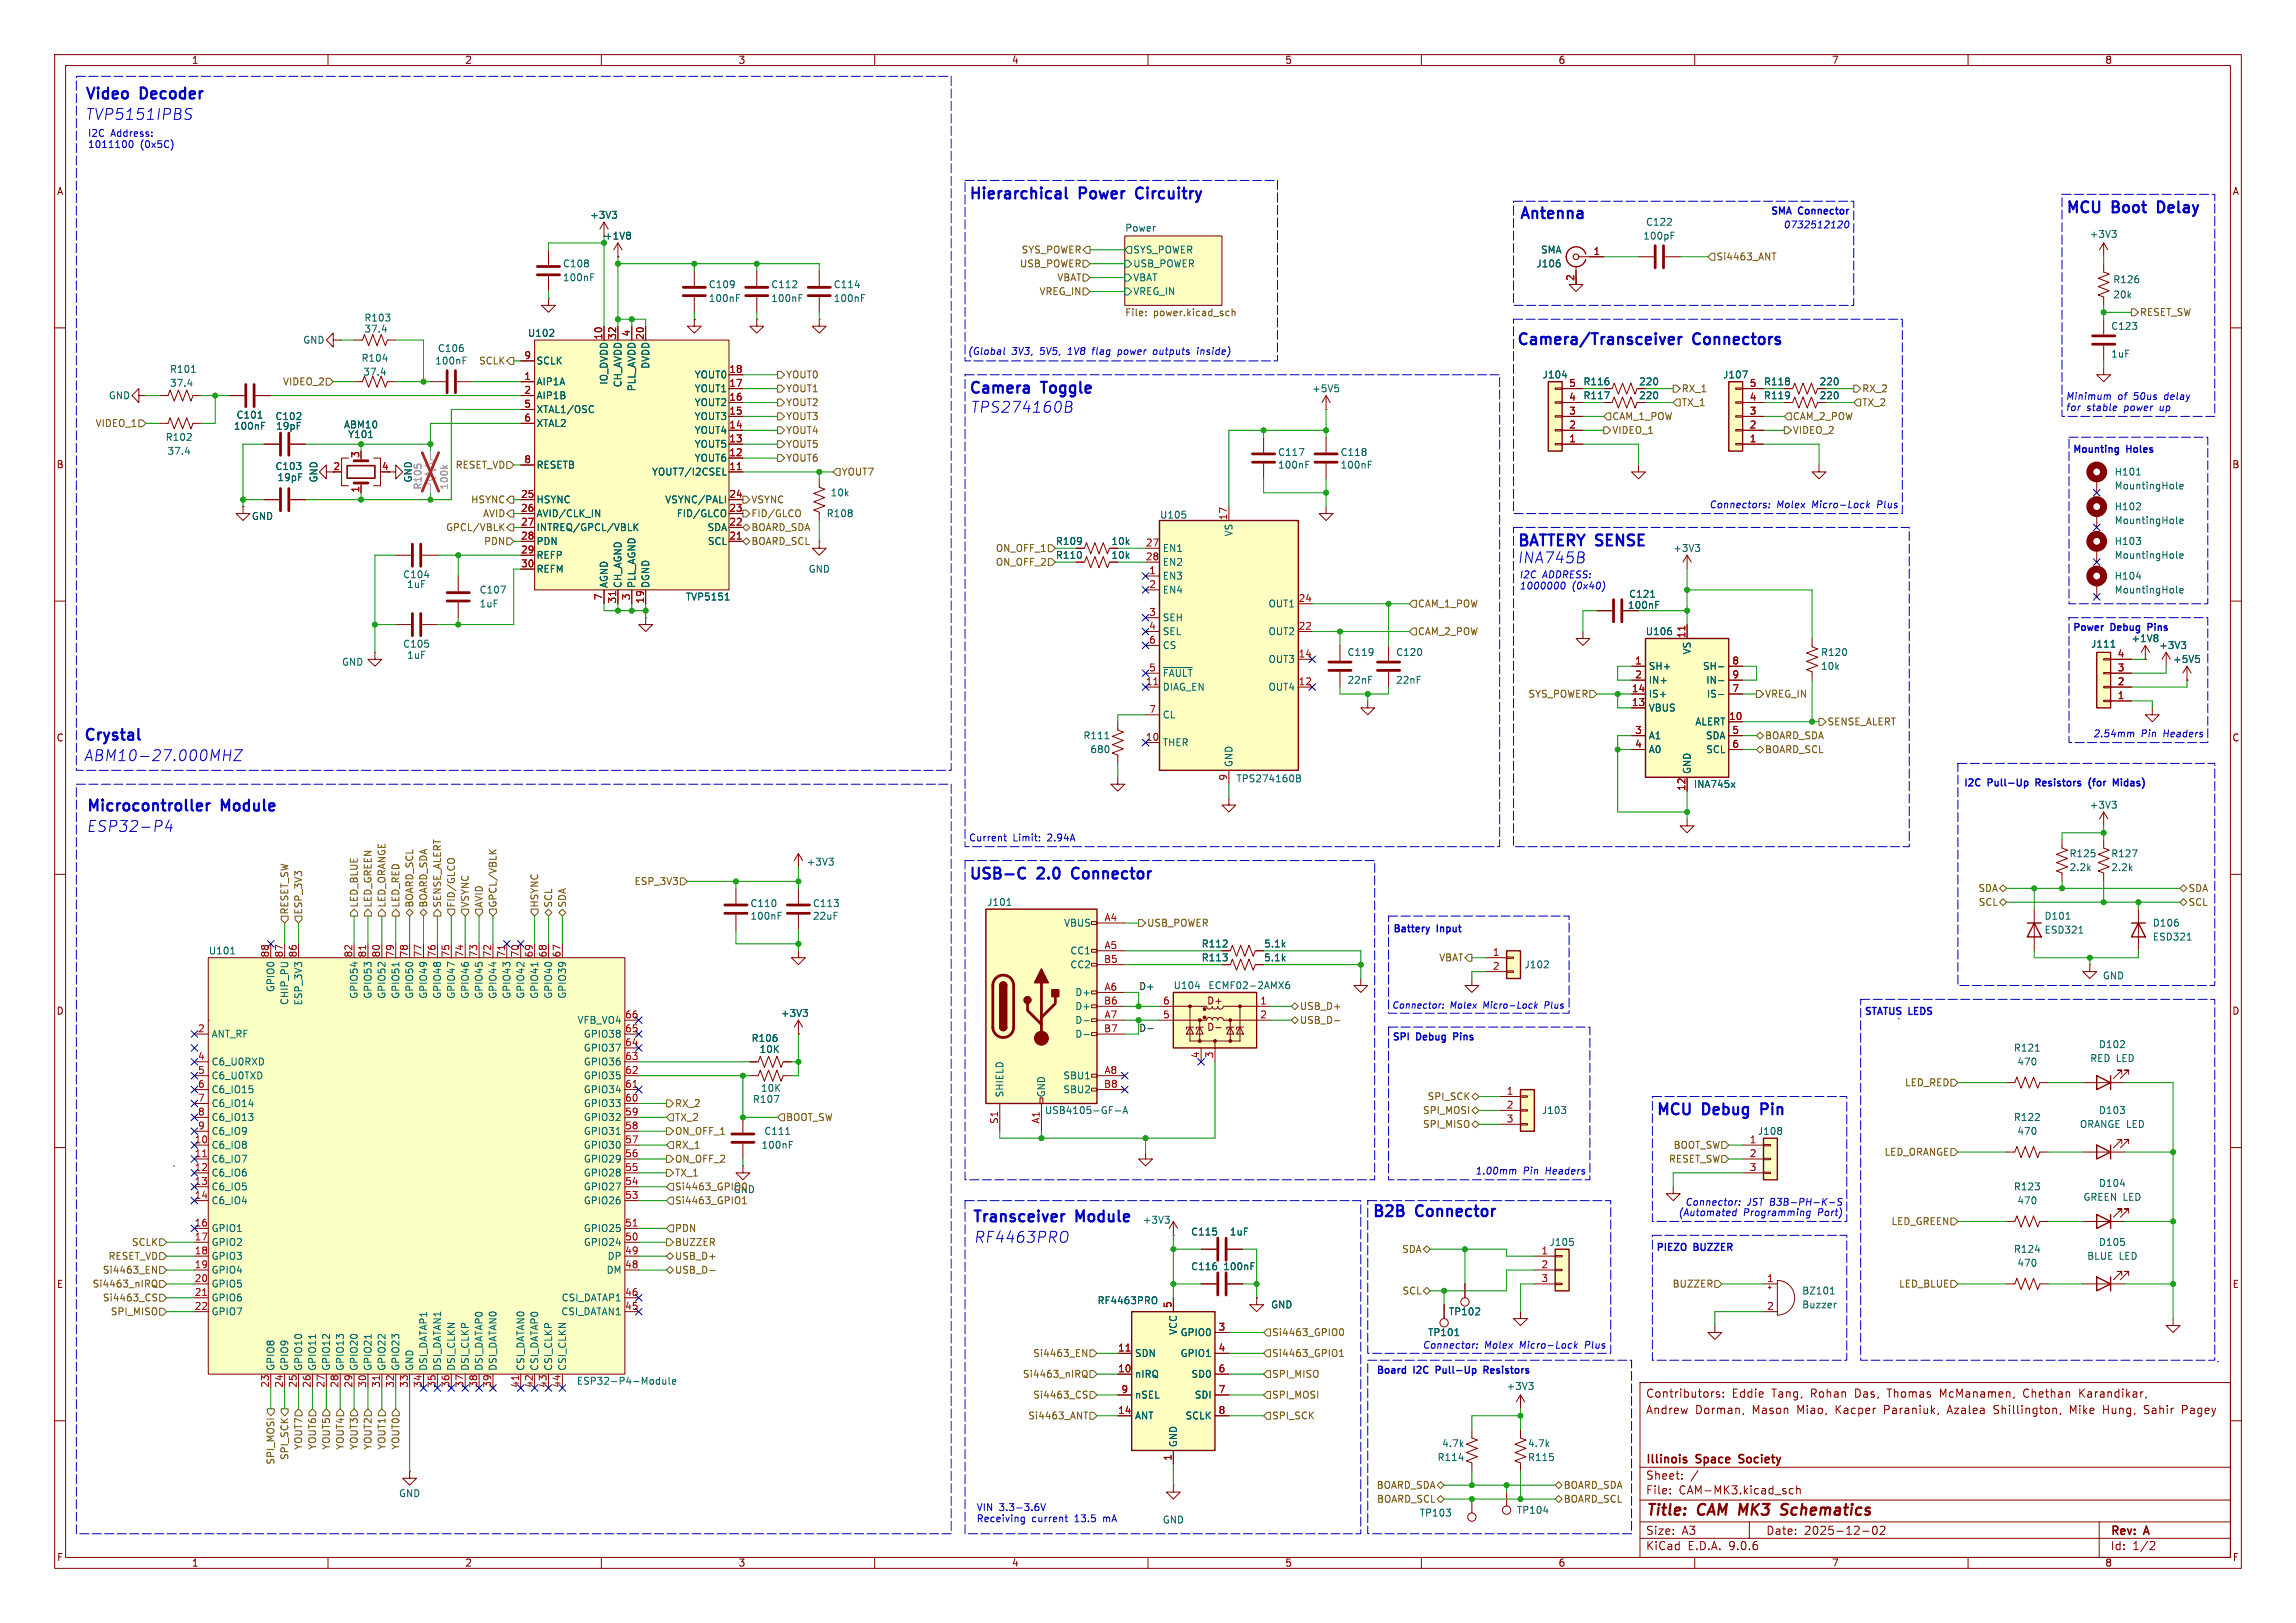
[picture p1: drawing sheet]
<svg xmlns="http://www.w3.org/2000/svg" width="420mm" height="297mm" viewBox="0 0 420 297" stroke-linecap="round" stroke-linejoin="round" font-family="sans-serif">
<defs><g id="words">
<g font-size="2.8" fill="#0000c2">
<text x="15.5" y="22.1">TVP5151IPBS</text>
<text x="15.5" y="18.3">Video</text>
<text x="25.8" y="18.3">Decoder</text>
<text x="177.2" y="36.6">Hierarchical</text>
<text x="197.6" y="36.6">Power</text>
<text x="208.8" y="36.6">Circuitry</text>
<text x="277.9" y="41">Antenna</text>
<text x="377.8" y="39.1">MCU</text>
<text x="386.5" y="39.1">Boot</text>
<text x="395.6" y="39.1">Delay</text>
<text x="277.4" y="63.3">Camera/Transceiver</text>
<text x="309.9" y="63.3">Connectors</text>
<text x="177.2" y="72.1">Camera</text>
<text x="177.4" y="75.7">TPS274160B</text>
<text x="190.7" y="72.1">Toggle</text>
<text x="277.5" y="100.1">BATTERY SENSE</text>
<text x="277.5" y="103.3">INA745B</text>
<text x="15.2" y="135.6">Crystal</text>
<text x="15.2" y="139.5">ABM10-27.000MHZ</text>
<text x="15.7" y="148.6">Microcontroller</text>
<text x="40.6" y="148.6">Module</text>
<text x="15.7" y="152.4">ESP32-P4</text>
<text x="177.2" y="161">USB-C</text>
<text x="190" y="161">2.0</text>
<text x="197.1" y="161">Connector</text>
<text x="302.9" y="204.2">MCU</text>
<text x="311.6" y="204.2">Debug</text>
<text x="323.1" y="204.2">Pin</text>
<text x="177.8" y="223.8">Transceiver</text>
<text x="178.1" y="227.6">RF4463PRO</text>
<text x="197" y="223.8">Module</text>
<text x="251" y="223.7">B2B</text>
<text x="259.2" y="223.7">Connector</text>
</g>
<g font-size="2.8" fill="#840000">
<text x="301" y="277.9">Title:</text>
<text x="310.6" y="277.9">CAM MK3</text>
<text x="327.5" y="277.9">Schematics</text>
</g>
<g font-size="2.1" fill="#840000">
<text x="301" y="256">Contributors:</text>
<text x="316.8" y="256">Eddie</text>
<text x="324.2" y="256">Tang,</text>
<text x="331.4" y="256">Rohan</text>
<text x="339.6" y="256">Das,</text>
<text x="345.7" y="256">Thomas</text>
<text x="355.4" y="256">McManamen,</text>
<text x="370.9" y="256">Chethan</text>
<text x="381.2" y="256">Karandikar,</text>
<text x="301" y="259">Andrew</text>
<text x="310.1" y="259">Dorman,</text>
<text x="320.6" y="259">Mason</text>
<text x="328.9" y="259">Miao,</text>
<text x="336" y="259">Kacper</text>
<text x="345.1" y="259">Paraniuk,</text>
<text x="356.9" y="259">Azalea</text>
<text x="365.4" y="259">Shillington,</text>
<text x="379.5" y="259">Mike</text>
<text x="385.8" y="259">Hung,</text>
<text x="393.4" y="259">Sahir</text>
<text x="400.5" y="259">Pagey</text>
<text x="301" y="268.2">Illinois</text>
<text x="310.4" y="268.2">Space</text>
<text x="318.8" y="268.2">Society</text>
<text x="301" y="273.7">File:</text>
<text x="301" y="271">Sheet:</text>
<text x="307.1" y="273.7">CAM-MK3.kicad_sch</text>
<text x="301" y="281.1">Size:</text>
<text x="307.6" y="281.1">A3</text>
<text x="323" y="281.1">Date:</text>
<text x="330" y="281.1">2025-12-02</text>
<text x="386" y="281.3">Rev:</text>
<text x="392.4" y="281.3">A</text>
<text x="301" y="283.9">KiCad</text>
<text x="308.7" y="283.9">E.D.A.</text>
<text x="316.3" y="283.9">9.0.6</text>
<text x="386" y="283.9">Id:</text>
<text x="390.1" y="283.9">1/2</text>
</g>
<g font-size="1.8" fill="#840000">
<text x="35" y="11.9">1</text>
<text x="85" y="11.9">2</text>
<text x="135" y="11.9">3</text>
<text x="185" y="11.9">4</text>
<text x="235" y="11.9">5</text>
<text x="285" y="11.9">6</text>
<text x="335" y="11.9">7</text>
<text x="385" y="11.9">8</text>
<text x="10.3" y="35.9">A</text>
<text x="408.3" y="35.9">A</text>
<text x="299.7" y="70.7">220</text>
<text x="332.7" y="70.7">220</text>
<text x="299.7" y="73.3">220</text>
<text x="332.7" y="73.3">220</text>
<text x="10.3" y="85.9">B</text>
<text x="60.9" y="86.1">2</text>
<text x="69.8" y="86.1">4</text>
<text x="408.2" y="85.9">B</text>
<text x="203.2" y="99.9">10k</text>
<text x="203.2" y="102.5">10k</text>
<text x="10.3" y="135.9">C</text>
<text x="408.2" y="135.9">C</text>
<text x="10.3" y="185.9">D</text>
<text x="220.7" y="184">D+</text>
<text x="408.2" y="185.9">D</text>
<text x="220.7" y="188.8">D-</text>
<text x="10.3" y="235.9">E</text>
<text x="408.3" y="235.9">E</text>
<text x="10.3" y="285.9">F</text>
<text x="35" y="286.9">1</text>
<text x="85" y="286.9">2</text>
<text x="135" y="286.9">3</text>
<text x="185" y="286.9">4</text>
<text x="235" y="286.9">5</text>
<text x="285" y="286.9">6</text>
<text x="335" y="286.9">7</text>
<text x="385" y="286.9">8</text>
<text x="408.3" y="285.9">F</text>
</g>
<g font-size="1.8" fill="#0000c2">
<text x="16" y="25.2">I2C</text>
<text x="16" y="27.3">1011100</text>
<text x="20.3" y="25.2">Address:</text>
<text x="25.6" y="27.3">(0x5C)</text>
<text x="323.7" y="39.9">SMA</text>
<text x="328.9" y="39.9">Connector</text>
<text x="326.2" y="42.1">0732512120</text>
<text x="177" y="65">(Global</text>
<text x="185" y="65">3V3,</text>
<text x="190.3" y="65">5V5,</text>
<text x="195.6" y="65">1V8</text>
<text x="200.3" y="65">flag</text>
<text x="205.1" y="65">power</text>
<text x="211.8" y="65">outputs</text>
<text x="220" y="65">inside)</text>
<text x="377.8" y="73.3">Minimum</text>
<text x="377.8" y="75.3">for</text>
<text x="381.7" y="75.3">stable</text>
<text x="387.3" y="73.3">of</text>
<text x="388.6" y="75.3">power</text>
<text x="390.4" y="73.3">50us</text>
<text x="395.3" y="75.3">up</text>
<text x="396.2" y="73.3">delay</text>
<text x="379.1" y="82.9">Mounting</text>
<text x="389.1" y="82.9">Holes</text>
<text x="312.6" y="93.1">Connectors:</text>
<text x="325" y="93.1">Molex</text>
<text x="331.5" y="93.1">Micro-Lock</text>
<text x="343.6" y="93.1">Plus</text>
<text x="277.9" y="105.9">I2C</text>
<text x="277.9" y="108">1000000</text>
<text x="282.1" y="105.9">ADDRESS:</text>
<text x="287.5" y="108">(0x40)</text>
<text x="379.1" y="116.1">Power</text>
<text x="386.2" y="116.1">Debug</text>
<text x="382.8" y="135">2.54mm</text>
<text x="391.6" y="135">Pin</text>
<text x="395.8" y="135">Headers</text>
<text x="359.2" y="144.5">I2C</text>
<text x="363.7" y="144.5">Pull-Up</text>
<text x="373" y="144.5">Resistors</text>
<text x="383.2" y="144.5">(for</text>
<text x="388.2" y="144.5">Midas)</text>
<text x="177.2" y="154.1">Current</text>
<text x="185.3" y="154.1">Limit:</text>
<text x="191.7" y="154.1">2.94A</text>
<text x="254.8" y="170.7">Battery</text>
<text x="263" y="170.7">Input</text>
<text x="341" y="185.8">STATUS LEDS</text>
<text x="254.6" y="191">SPI</text>
<text x="259.2" y="191">Debug</text>
<text x="266.5" y="191">Pins</text>
<text x="269.8" y="215">1.00mm</text>
<text x="278.6" y="215">Pin</text>
<text x="282.8" y="215">Headers</text>
<text x="308.2" y="220.7">Connector:</text>
<text x="319.5" y="220.7">JST B3B-PH-K-S</text>
<text x="306.9" y="222.6">(Automated</text>
<text x="318.9" y="222.6">Programming</text>
<text x="332.6" y="222.6">Port)</text>
<text x="302.9" y="229">PIEZO</text>
<text x="309.9" y="229">BUZZER</text>
<text x="251.7" y="251.5">Board</text>
<text x="258.7" y="251.5">I2C</text>
<text x="260.2" y="246.9">Connector:</text>
<text x="263.3" y="251.5">Pull-Up</text>
<text x="271.5" y="246.9">Molex</text>
<text x="272.5" y="251.5">Resistors</text>
<text x="278.1" y="246.9">Micro-Lock</text>
<text x="290.2" y="246.9">Plus</text>
<text x="178.6" y="276.6">VIN</text>
<text x="178.6" y="278.6">Receiving</text>
<text x="182.8" y="276.6">3.3-3.6V</text>
<text x="188.7" y="278.6">current</text>
<text x="196.7" y="278.6">13.5</text>
<text x="202.1" y="278.6">mA</text>
</g>
<g font-size="1.8" fill="#006464">
<text x="107.8" y="40.2">+3V3</text>
<text x="301" y="41.5">C122</text>
<text x="110.4" y="44">+1V8</text>
<text x="205.7" y="42.5">Power</text>
<text x="207.2" y="46.6">SYS_POWER</text>
<text x="281.8" y="46.6">SMA</text>
<text x="300.5" y="44">100pF</text>
<text x="382.2" y="43.7">+3V3</text>
<text x="102.9" y="49.1">C108</text>
<text x="102.9" y="51.7">100nF</text>
<text x="129.5" y="52.9">C109</text>
<text x="141" y="52.9">C112</text>
<text x="152.4" y="52.9">C114</text>
<text x="207.2" y="49.1">USB_POWER</text>
<text x="207.2" y="51.7">VBAT</text>
<text x="280.9" y="49.1">J106</text>
<text x="386.5" y="52">R126</text>
<text x="66.6" y="59">R103</text>
<text x="129.5" y="55.5">100nF</text>
<text x="141" y="55.5">100nF</text>
<text x="152.4" y="55.5">100nF</text>
<text x="207.2" y="54.2">VREG_IN</text>
<text x="386.5" y="54.8">20k</text>
<text x="55.4" y="63.1">GND</text>
<text x="66.6" y="61.1">37.4</text>
<text x="80" y="64.6">C106</text>
<text x="96.5" y="61.8">U102</text>
<text x="386.1" y="60.6">C123</text>
<text x="386.1" y="65.6">1uF</text>
<text x="31" y="68.4">R101</text>
<text x="31" y="71">37.4</text>
<text x="66" y="66.4">R104</text>
<text x="66.4" y="68.9">37.4</text>
<text x="79.5" y="66.9">100nF</text>
<text x="98" y="70.7">AIP1A</text>
<text x="98" y="66.9">SCLK</text>
<text x="111.4" y="70.5" transform="rotate(-90 111.4 70.5)">IO_DVDD</text>
<text x="113.9" y="71" transform="rotate(-90 113.9 71)">CH_AVDD</text>
<text x="116.4" y="71.7" transform="rotate(-90 116.4 71.7)">PLL_AVDD</text>
<text x="119" y="67.6" transform="rotate(-90 119 67.6)">DVDD</text>
<text x="127" y="69.4">YOUT0</text>
<text x="127" y="72">YOUT1</text>
<text x="239.9" y="72">+5V5</text>
<text x="282.1" y="69.4">J104</text>
<text x="289.5" y="70.7">R116</text>
<text x="315.1" y="69.4">J107</text>
<text x="322.6" y="70.7">R118</text>
<text x="19.8" y="73.3">GND</text>
<text x="43.2" y="76.8">C101</text>
<text x="50.3" y="77.1">C102</text>
<text x="98" y="73.3">AIP1B</text>
<text x="98" y="75.8">XTAL1/OSC</text>
<text x="127" y="74.5">YOUT2</text>
<text x="127" y="77.1">YOUT3</text>
<text x="289.5" y="73.3">R117</text>
<text x="322.6" y="73.3">R119</text>
<text x="30.2" y="80.9">R102</text>
<text x="30.5" y="83.4">37.4</text>
<text x="42.7" y="78.8">100nF</text>
<text x="50.4" y="78.8">19pF</text>
<text x="62.8" y="78.6">ABM10</text>
<text x="63.6" y="80.4">Y101</text>
<text x="98" y="78.3">XTAL2</text>
<text x="127" y="79.6">YOUT4</text>
<text x="127" y="82.1">YOUT5</text>
<text x="233.7" y="83.6">C117</text>
<text x="245.1" y="83.6">C118</text>
<text x="50.3" y="86.2">C103</text>
<text x="50.7" y="88.2">19pF</text>
<text x="58.3" y="88.4" transform="rotate(-90 58.3 88.4)">GND</text>
<text x="75.5" y="88.4" transform="rotate(-90 75.5 88.4)">GND</text>
<text x="98" y="86">RESETB</text>
<text x="119.2" y="87.2">YOUT7/I2CSEL</text>
<text x="127" y="84.7">YOUT6</text>
<text x="233.7" y="86">100nF</text>
<text x="245.1" y="86">100nF</text>
<text x="386.7" y="87.2">H101</text>
<text x="386.7" y="89.8">MountingHole</text>
<text x="46" y="95.4">GND</text>
<text x="98" y="92.3">HSYNC</text>
<text x="98" y="94.8">AVID/CLK_IN</text>
<text x="121.6" y="92.3">VSYNC/PALI</text>
<text x="123.7" y="94.8">FID/GLCO</text>
<text x="151.1" y="94.8">R108</text>
<text x="151.8" y="91">10k</text>
<text x="212.1" y="95.1">U105</text>
<text x="386.7" y="93.6">H102</text>
<text x="98" y="97.4">INTREQ/GPCL/VBLK</text>
<text x="98" y="99.9">PDN</text>
<text x="129.3" y="97.4">SDA</text>
<text x="129.4" y="99.9">SCL</text>
<text x="193" y="99.9">R109</text>
<text x="212.6" y="101.2">EN1</text>
<text x="225.7" y="98.3" transform="rotate(-90 225.7 98.3)">VS</text>
<text x="306" y="101.2">+3V3</text>
<text x="386.7" y="99.9">H103</text>
<text x="386.7" y="96.1">MountingHole</text>
<text x="73.6" y="106">C104</text>
<text x="74.4" y="107.8">1uF</text>
<text x="98" y="102.5">REFP</text>
<text x="98" y="105">REFM</text>
<text x="111.4" y="107.7" transform="rotate(-90 111.4 107.7)">AGND</text>
<text x="113.9" y="107.7" transform="rotate(-90 113.9 107.7)">CH_AGND</text>
<text x="116.4" y="107.7" transform="rotate(-90 116.4 107.7)">PLL_AGND</text>
<text x="119" y="107.7" transform="rotate(-90 119 107.7)">DGND</text>
<text x="147.8" y="105">GND</text>
<text x="193" y="102.5">R110</text>
<text x="212.6" y="103.7">EN2</text>
<text x="212.6" y="106.3">EN3</text>
<text x="386.7" y="106.3">H104</text>
<text x="386.7" y="102.5">MountingHole</text>
<text x="87.6" y="108.8">C107</text>
<text x="87.6" y="111.4">1uF</text>
<text x="125.4" y="110.1">TVP5151</text>
<text x="212.6" y="108.8">EN4</text>
<text x="212.6" y="113.9">SEH</text>
<text x="231.9" y="111.4">OUT1</text>
<text x="297.7" y="111.6">100nF</text>
<text x="297.9" y="109.6">C121</text>
<text x="386.7" y="108.8">MountingHole</text>
<text x="73.6" y="118.7">C105</text>
<text x="212.6" y="116.4">SEL</text>
<text x="212.6" y="119">CS</text>
<text x="231.9" y="116.4">OUT2</text>
<text x="300.9" y="116.4">U106</text>
<text x="309.5" y="119.8" transform="rotate(-90 309.5 119.8)">VS</text>
<text x="382.4" y="118.7">J111</text>
<text x="389.8" y="117.7">+1V8</text>
<text x="393.5" y="116.1">Pins</text>
<text x="394.9" y="119">+3V3</text>
<text x="62.5" y="122">GND</text>
<text x="74.4" y="120.8">1uF</text>
<text x="212.6" y="124.1">~{FAULT}</text>
<text x="231.9" y="121.5">OUT3</text>
<text x="246.4" y="120.2">C119</text>
<text x="246.4" y="125.3">22nF</text>
<text x="255.3" y="120.2">C120</text>
<text x="255.3" y="125.3">22nF</text>
<text x="301.5" y="122.8">SH+</text>
<text x="301.5" y="125.3">IN+</text>
<text x="311.4" y="122.8">SH-</text>
<text x="312" y="125.3">IN-</text>
<text x="333" y="120.2">R120</text>
<text x="333" y="122.8">10k</text>
<text x="397.4" y="121.5">+5V5</text>
<text x="212.6" y="126.6">DIAG_EN</text>
<text x="212.6" y="131.7">CL</text>
<text x="231.9" y="126.6">OUT4</text>
<text x="301.5" y="127.9">IS+</text>
<text x="301.5" y="130.4">VBUS</text>
<text x="312.1" y="127.9">IS-</text>
<text x="198.1" y="135.5">R111</text>
<text x="212.6" y="136.8">THER</text>
<text x="301.5" y="135.5">A1</text>
<text x="310" y="132.9">ALERT</text>
<text x="312" y="135.5">SDA</text>
<text x="199.4" y="138">680</text>
<text x="225.7" y="140.5" transform="rotate(-90 225.7 140.5)">GND</text>
<text x="226.1" y="143.4">TPS274160B</text>
<text x="301.5" y="138">A0</text>
<text x="309.5" y="141.7" transform="rotate(-90 309.5 141.7)">GND</text>
<text x="312" y="138">SCL</text>
<text x="309.7" y="144.4">INA745x</text>
<text x="382.2" y="148.2">+3V3</text>
<text x="147.5" y="158.6">+3V3</text>
<text x="378.5" y="157.1">R125</text>
<text x="378.5" y="159.6">2.2k</text>
<text x="386.1" y="157.1">R127</text>
<text x="386.1" y="159.6">2.2k</text>
<text x="137.2" y="166.2">C110</text>
<text x="148.6" y="166.2">C113</text>
<text x="180.5" y="166">J101</text>
<text x="137.2" y="168.5">100nF</text>
<text x="148.6" y="168.5">22uF</text>
<text x="194.5" y="169.8">VBUS</text>
<text x="219.7" y="173.6">R112</text>
<text x="231.1" y="173.6">5.1k</text>
<text x="373.9" y="168.5">D101</text>
<text x="373.9" y="171">ESD321</text>
<text x="393.7" y="169.8">D106</text>
<text x="393.7" y="172.3">ESD321</text>
<text x="38.1" y="174.9">U101</text>
<text x="195.7" y="174.9">CC1</text>
<text x="195.7" y="177.4">CC2</text>
<text x="219.7" y="176.1">R113</text>
<text x="231.1" y="176.1">5.1k</text>
<text x="278.8" y="177.4">J102</text>
<text x="384.6" y="179.4">GND</text>
<text x="50.4" y="181.7" transform="rotate(-90 50.4 181.7)">GPIO0</text>
<text x="52.9" y="184" transform="rotate(-90 52.9 184)">CHIP_PU</text>
<text x="55.5" y="184.1" transform="rotate(-90 55.5 184.1)">ESP_3V3</text>
<text x="65.6" y="182.9" transform="rotate(-90 65.6 182.9)">GPIO54</text>
<text x="68.2" y="182.9" transform="rotate(-90 68.2 182.9)">GPIO53</text>
<text x="70.7" y="182.9" transform="rotate(-90 70.7 182.9)">GPIO52</text>
<text x="73.3" y="182.9" transform="rotate(-90 73.3 182.9)">GPIO51</text>
<text x="75.8" y="182.9" transform="rotate(-90 75.8 182.9)">GPIO50</text>
<text x="78.3" y="182.9" transform="rotate(-90 78.3 182.9)">GPIO49</text>
<text x="80.9" y="182.9" transform="rotate(-90 80.9 182.9)">GPIO48</text>
<text x="83.4" y="182.9" transform="rotate(-90 83.4 182.9)">GPIO47</text>
<text x="86" y="182.9" transform="rotate(-90 86 182.9)">GPIO46</text>
<text x="88.5" y="182.9" transform="rotate(-90 88.5 182.9)">GPIO45</text>
<text x="91" y="182.9" transform="rotate(-90 91 182.9)">GPIO44</text>
<text x="93.6" y="182.9" transform="rotate(-90 93.6 182.9)">GPIO43</text>
<text x="96.1" y="182.9" transform="rotate(-90 96.1 182.9)">GPIO42</text>
<text x="98.7" y="182.9" transform="rotate(-90 98.7 182.9)">GPIO41</text>
<text x="101.2" y="182.9" transform="rotate(-90 101.2 182.9)">GPIO40</text>
<text x="103.7" y="182.9" transform="rotate(-90 103.7 182.9)">GPIO39</text>
<text x="196.6" y="182.5">D+</text>
<text x="196.6" y="185">D+</text>
<text x="214.6" y="181.2">U104</text>
<text x="220.9" y="181.2">ECMF02-2AMX6</text>
<text x="38.6" y="190.1">ANT_RF</text>
<text x="105.5" y="187.6">VFB_VO4</text>
<text x="106.7" y="190.1">GPIO38</text>
<text x="137.4" y="190.9">R106</text>
<text x="142.8" y="186.3">+3V3</text>
<text x="196.6" y="187.6">D-</text>
<text x="196.6" y="190.1">D-</text>
<text x="383.8" y="192">D102</text>
<text x="38.6" y="195.2">C6_U0RXD</text>
<text x="38.6" y="197.7">C6_U0TXD</text>
<text x="106.7" y="192.6">GPIO37</text>
<text x="106.7" y="195.2">GPIO36</text>
<text x="106.7" y="197.7">GPIO35</text>
<text x="138.8" y="192.9">10K</text>
<text x="194.4" y="197.7">SBU1</text>
<text x="368.3" y="192.6">R121</text>
<text x="368.9" y="195.2">470</text>
<text x="382.2" y="194.5">RED LED</text>
<text x="38.6" y="200.3">C6_IO15</text>
<text x="38.6" y="202.8">C6_IO14</text>
<text x="106.7" y="200.3">GPIO34</text>
<text x="106.7" y="202.8">GPIO33</text>
<text x="137.6" y="202">R107</text>
<text x="139.1" y="200">10K</text>
<text x="183.7" y="200.9" transform="rotate(-90 183.7 200.9)">SHIELD</text>
<text x="191.4" y="200.9" transform="rotate(-90 191.4 200.9)">GND</text>
<text x="194.4" y="200.3">SBU2</text>
<text x="38.6" y="205.3">C6_IO13</text>
<text x="38.6" y="207.9">C6_IO9</text>
<text x="106.7" y="205.3">GPIO32</text>
<text x="106.7" y="207.9">GPIO31</text>
<text x="139.7" y="207.9">C111</text>
<text x="191" y="204.1">USB4105-GF-A</text>
<text x="281.9" y="204.1">J103</text>
<text x="321.5" y="207.9">J108</text>
<text x="368.3" y="205.3">R122</text>
<text x="368.9" y="207.9">470</text>
<text x="380.4" y="206.6">ORANGE LED</text>
<text x="383.8" y="204.1">D103</text>
<text x="38.6" y="210.4">C6_IO8</text>
<text x="38.6" y="213">C6_IO7</text>
<text x="38.6" y="215.5">C6_IO6</text>
<text x="106.7" y="210.4">GPIO30</text>
<text x="106.7" y="213">GPIO29</text>
<text x="106.7" y="215.5">GPIO28</text>
<text x="139.2" y="210.4">100nF</text>
<text x="38.6" y="218">C6_IO5</text>
<text x="38.6" y="220.6">C6_IO4</text>
<text x="106.7" y="218">GPIO27</text>
<text x="106.7" y="220.6">GPIO26</text>
<text x="368.3" y="218">R123</text>
<text x="368.9" y="220.6">470</text>
<text x="381" y="219.9">GREEN LED</text>
<text x="383.8" y="217.4">D104</text>
<text x="38.6" y="225.7">GPIO1</text>
<text x="106.7" y="225.7">GPIO25</text>
<text x="208.9" y="224.1">+3V3</text>
<text x="217.8" y="226.3">C115</text>
<text x="224.9" y="226.3">1uF</text>
<text x="38.6" y="228.2">GPIO2</text>
<text x="38.6" y="230.7">GPIO3</text>
<text x="38.6" y="233.3">GPIO4</text>
<text x="106.7" y="228.2">GPIO24</text>
<text x="110.9" y="233.3">DM</text>
<text x="111" y="230.7">DP</text>
<text x="217.8" y="232.6">C116</text>
<text x="223.7" y="232.6">100nF</text>
<text x="283.4" y="228.2">J105</text>
<text x="368.3" y="229.5">R124</text>
<text x="368.9" y="232">470</text>
<text x="381.7" y="230.7">BLUE</text>
<text x="383.8" y="228.2">D105</text>
<text x="387.6" y="230.7">LED</text>
<text x="38.6" y="235.8">GPIO5</text>
<text x="38.6" y="238.4">GPIO6</text>
<text x="102.6" y="238.4">CSI_DATAP1</text>
<text x="200.7" y="238.9">RF4463PRO</text>
<text x="232.4" y="239.6">GND</text>
<text x="329.6" y="237.1">BZ101</text>
<text x="329.6" y="239.6">Buzzer</text>
<text x="38.6" y="240.9">GPIO7</text>
<text x="102.6" y="240.9">CSI_DATAN1</text>
<text x="215.5" y="244.4" transform="rotate(-90 215.5 244.4)">VCC</text>
<text x="215.9" y="244.7">GPIO0</text>
<text x="261.1" y="244.7">TP101</text>
<text x="264.9" y="240.9">TP102</text>
<text x="50.4" y="251" transform="rotate(-90 50.4 251)">GPIO8</text>
<text x="52.9" y="251" transform="rotate(-90 52.9 251)">GPIO9</text>
<text x="55.5" y="251" transform="rotate(-90 55.5 251)">GPIO10</text>
<text x="58" y="251" transform="rotate(-90 58 251)">GPIO11</text>
<text x="60.6" y="251" transform="rotate(-90 60.6 251)">GPIO12</text>
<text x="63.1" y="251" transform="rotate(-90 63.1 251)">GPIO13</text>
<text x="65.6" y="251" transform="rotate(-90 65.6 251)">GPIO20</text>
<text x="68.2" y="251" transform="rotate(-90 68.2 251)">GPIO21</text>
<text x="70.7" y="251" transform="rotate(-90 70.7 251)">GPIO22</text>
<text x="73.3" y="251" transform="rotate(-90 73.3 251)">GPIO23</text>
<text x="75.8" y="251" transform="rotate(-90 75.8 251)">GND</text>
<text x="78.3" y="251" transform="rotate(-90 78.3 251)">DSI_DATAP1</text>
<text x="80.9" y="251" transform="rotate(-90 80.9 251)">DSI_DATAN1</text>
<text x="83.4" y="251" transform="rotate(-90 83.4 251)">DSI_CLKN</text>
<text x="86" y="251" transform="rotate(-90 86 251)">DSI_CLKP</text>
<text x="88.5" y="251" transform="rotate(-90 88.5 251)">DSI_DATAP0</text>
<text x="91" y="251" transform="rotate(-90 91 251)">DSI_DATAN0</text>
<text x="96.1" y="251" transform="rotate(-90 96.1 251)">CSI_DATAN0</text>
<text x="98.7" y="251" transform="rotate(-90 98.7 251)">CSI_DATAP0</text>
<text x="101.2" y="251" transform="rotate(-90 101.2 251)">CSI_CLKP</text>
<text x="103.7" y="251" transform="rotate(-90 103.7 251)">CSI_CLKN</text>
<text x="207.5" y="248.5">SDN</text>
<text x="215.9" y="248.5">GPIO1</text>
<text x="105.4" y="253.6">ESP32-P4-Module</text>
<text x="207.5" y="252.3">nIRQ</text>
<text x="207.5" y="256.1">nSEL</text>
<text x="217.8" y="252.3">SD0</text>
<text x="218.5" y="256.1">SDI</text>
<text x="275.5" y="254.5">+3V3</text>
<text x="207.5" y="259.9">ANT</text>
<text x="216.8" y="259.9">SCLK</text>
<text x="215.5" y="264.9" transform="rotate(-90 215.5 264.9)">GND</text>
<text x="262.9" y="267.6">R114</text>
<text x="263.7" y="265">4.7k</text>
<text x="279.4" y="267.6">R115</text>
<text x="279.4" y="265">4.7k</text>
<text x="72.9" y="274.2">GND</text>
<text x="212.6" y="279">GND</text>
<text x="259.6" y="277.7">TP103</text>
<text x="277.4" y="277.2">TP104</text>
</g>
<g font-size="1.8" fill="#725600">
<text x="186.8" y="46.6">SYS_POWER</text>
<text x="313.9" y="47.9">Si4463_ANT</text>
<text x="186.5" y="49.1">USB_POWER</text>
<text x="193.3" y="51.7">VBAT</text>
<text x="190" y="54.2">VREG_IN</text>
<text x="205.7" y="58.2">File:</text>
<text x="211" y="58.2">power.kicad_sch</text>
<text x="391.4" y="58">RESET_SW</text>
<text x="51.7" y="70.7">VIDEO_2</text>
<text x="87.5" y="66.9">SCLK</text>
<text x="143.7" y="69.4">YOUT0</text>
<text x="143.7" y="72">YOUT1</text>
<text x="307.5" y="72">RX_1</text>
<text x="340.6" y="72">RX_2</text>
<text x="143.7" y="77.1">YOUT3</text>
<text x="143.7" y="74.5">YOUT2</text>
<text x="294.8" y="77.1">CAM_1_POW</text>
<text x="307.5" y="74.5">TX_1</text>
<text x="327.9" y="77.1">CAM_2_POW</text>
<text x="340.6" y="74.5">TX_2</text>
<text x="17.4" y="78.3">VIDEO_1</text>
<text x="143.7" y="79.6">YOUT4</text>
<text x="143.7" y="82.1">YOUT5</text>
<text x="294.8" y="79.6">VIDEO_1</text>
<text x="327.9" y="79.6">VIDEO_2</text>
<text x="83.2" y="86">RESET_VD</text>
<text x="143.7" y="84.7">YOUT6</text>
<text x="153.9" y="87.2">YOUT7</text>
<text x="86.1" y="92.3">HSYNC</text>
<text x="88.3" y="94.8">AVID</text>
<text x="137.4" y="92.3">VSYNC</text>
<text x="137.4" y="94.8">FID/GLCO</text>
<text x="81.5" y="97.4">GPCL/VBLK</text>
<text x="88.4" y="99.9">PDN</text>
<text x="137.4" y="97.4">BOARD_SDA</text>
<text x="137.4" y="99.9">BOARD_SCL</text>
<text x="182.1" y="101.2">ON_OFF_1</text>
<text x="182.1" y="103.7">ON_OFF_2</text>
<text x="259.3" y="111.4">CAM_1_POW</text>
<text x="259.3" y="116.4">CAM_2_POW</text>
<text x="279.5" y="127.9">SYS_POWER</text>
<text x="322.8" y="127.9">VREG_IN</text>
<text x="322.8" y="135.5">BOARD_SDA</text>
<text x="334.2" y="132.9">SENSE_ALERT</text>
<text x="322.8" y="138">BOARD_SCL</text>
<text x="52.9" y="167.4" transform="rotate(-90 52.9 167.4)">RESET_SW</text>
<text x="55.5" y="167.4" transform="rotate(-90 55.5 167.4)">ESP_3V3</text>
<text x="65.6" y="166.2" transform="rotate(-90 65.6 166.2)">LED_BLUE</text>
<text x="68.2" y="166.2" transform="rotate(-90 68.2 166.2)">LED_GREEN</text>
<text x="70.7" y="166.2" transform="rotate(-90 70.7 166.2)">LED_ORANGE</text>
<text x="73.3" y="166.2" transform="rotate(-90 73.3 166.2)">LED_RED</text>
<text x="75.8" y="166.2" transform="rotate(-90 75.8 166.2)">BOARD_SCL</text>
<text x="78.3" y="166.2" transform="rotate(-90 78.3 166.2)">BOARD_SDA</text>
<text x="80.9" y="166.2" transform="rotate(-90 80.9 166.2)">SENSE_ALERT</text>
<text x="83.4" y="166.2" transform="rotate(-90 83.4 166.2)">FID/GLCO</text>
<text x="86" y="166.2" transform="rotate(-90 86 166.2)">VSYNC</text>
<text x="88.5" y="166.2" transform="rotate(-90 88.5 166.2)">AVID</text>
<text x="91" y="166.2" transform="rotate(-90 91 166.2)">GPCL/VBLK</text>
<text x="98.7" y="166.2" transform="rotate(-90 98.7 166.2)">HSYNC</text>
<text x="101.2" y="166.2" transform="rotate(-90 101.2 166.2)">SCL</text>
<text x="103.7" y="166.2" transform="rotate(-90 103.7 166.2)">SDA</text>
<text x="116" y="162.2">ESP_3V3</text>
<text x="361.8" y="163.4">SDA</text>
<text x="361.9" y="166">SCL</text>
<text x="400.2" y="166">SCL</text>
<text x="400.2" y="163.4">SDA</text>
<text x="209.7" y="169.8">USB_POWER</text>
<text x="263.2" y="176.1">VBAT</text>
<text x="237.7" y="185">USB_D+</text>
<text x="237.7" y="187.6">USB_D-</text>
<text x="123.4" y="202.8">RX_2</text>
<text x="261" y="201.5">SPI_SCK</text>
<text x="348.4" y="199">LED_RED</text>
<text x="123.4" y="205.3">TX_2</text>
<text x="123.4" y="207.9">ON_OFF_1</text>
<text x="143.7" y="205.3">BOOT_SW</text>
<text x="260.2" y="204.1">SPI_MOSI</text>
<text x="260.2" y="206.6">SPI_MISO</text>
<text x="123.4" y="215.5">TX_1</text>
<text x="123.4" y="210.4">RX_1</text>
<text x="123.4" y="213">ON_OFF_2</text>
<text x="305.2" y="213">RESET_SW</text>
<text x="306" y="210.4">BOOT_SW</text>
<text x="344.6" y="211.7">LED_ORANGE</text>
<text x="123.4" y="218">Si4463_GPIO0</text>
<text x="123.4" y="220.6">Si4463_GPIO1</text>
<text x="134.1" y="218.5">GND</text>
<text x="123.4" y="225.7">PDN</text>
<text x="345.9" y="224.4">LED_GREEN</text>
<text x="18.7" y="233.3">Si4463_EN</text>
<text x="19.7" y="230.7">RESET_VD</text>
<text x="24" y="228.2">SCLK</text>
<text x="123.4" y="228.2">BUZZER</text>
<text x="123.4" y="230.7">USB_D+</text>
<text x="123.4" y="233.3">USB_D-</text>
<text x="256.4" y="229.5">SDA</text>
<text x="16.8" y="235.8">Si4463_nIRQ</text>
<text x="18.7" y="238.4">Si4463_CS</text>
<text x="256.4" y="237.1">SCL</text>
<text x="305.9" y="235.8">BUZZER</text>
<text x="347.3" y="235.8">LED_BLUE</text>
<text x="20.2" y="240.9">SPI_MISO</text>
<text x="232.6" y="244.7">Si4463_GPIO0</text>
<text x="188.9" y="248.5">Si4463_EN</text>
<text x="232.6" y="248.5">Si4463_GPIO1</text>
<text x="187" y="252.3">Si4463_nIRQ</text>
<text x="188.9" y="256.1">Si4463_CS</text>
<text x="232.6" y="256.1">SPI_MOSI</text>
<text x="232.6" y="252.3">SPI_MISO</text>
<text x="188" y="259.9">Si4463_ANT</text>
<text x="232.6" y="259.9">SPI_SCK</text>
<text x="50.4" y="268.1" transform="rotate(-90 50.4 268.1)">SPI_MOSI</text>
<text x="52.9" y="267.3" transform="rotate(-90 52.9 267.3)">SPI_SCK</text>
<text x="55.5" y="265.4" transform="rotate(-90 55.5 265.4)">YOUT7</text>
<text x="58" y="265.4" transform="rotate(-90 58 265.4)">YOUT6</text>
<text x="60.6" y="265.4" transform="rotate(-90 60.6 265.4)">YOUT5</text>
<text x="63.1" y="265.4" transform="rotate(-90 63.1 265.4)">YOUT4</text>
<text x="65.6" y="265.4" transform="rotate(-90 65.6 265.4)">YOUT3</text>
<text x="68.2" y="265.4" transform="rotate(-90 68.2 265.4)">YOUT2</text>
<text x="70.7" y="265.4" transform="rotate(-90 70.7 265.4)">YOUT1</text>
<text x="73.3" y="265.4" transform="rotate(-90 73.3 265.4)">YOUT0</text>
<text x="251.7" y="272.6">BOARD_SDA</text>
<text x="251.8" y="275.2">BOARD_SCL</text>
<text x="285.9" y="272.6">BOARD_SDA</text>
<text x="285.9" y="275.2">BOARD_SCL</text>
</g>
<g font-size="1.8" fill="#a90000">
<text x="291.4" y="46.7">1</text>
<text x="288" y="51.5" transform="rotate(-90 288 51.5)">2</text>
<text x="95.8" y="65.8">9</text>
<text x="110.2" y="62.3" transform="rotate(-90 110.2 62.3)">10</text>
<text x="112.8" y="62.3" transform="rotate(-90 112.8 62.3)">32</text>
<text x="115.3" y="61.7" transform="rotate(-90 115.3 61.7)">4</text>
<text x="117.9" y="62.3" transform="rotate(-90 117.9 62.3)">20</text>
<text x="95.8" y="69.6">1</text>
<text x="133.3" y="68.3">18</text>
<text x="133.3" y="70.9">17</text>
<text x="286.9" y="70.9">5</text>
<text x="320" y="70.9">5</text>
<text x="95.8" y="72.1">2</text>
<text x="95.8" y="74.7">5</text>
<text x="95.8" y="77.2">6</text>
<text x="133.3" y="73.4">16</text>
<text x="133.3" y="75.9">15</text>
<text x="286.9" y="75.9">3</text>
<text x="286.9" y="73.4">4</text>
<text x="320" y="75.9">3</text>
<text x="320" y="73.4">4</text>
<text x="65.8" y="83.9" transform="rotate(-90 65.8 83.9)">3</text>
<text x="133.3" y="78.5">14</text>
<text x="133.3" y="81">13</text>
<text x="133.3" y="83.6">12</text>
<text x="286.9" y="81">1</text>
<text x="286.9" y="78.5">2</text>
<text x="320" y="81">1</text>
<text x="320" y="78.5">2</text>
<text x="95.8" y="84.8">8</text>
<text x="133.3" y="86.1">11</text>
<text x="65.8" y="90.2" transform="rotate(-90 65.8 90.2)">1</text>
<text x="95.2" y="91.2">25</text>
<text x="95.2" y="93.7">26</text>
<text x="133.3" y="91.2">24</text>
<text x="133.3" y="93.7">23</text>
<text x="224.5" y="95.3" transform="rotate(-90 224.5 95.3)">17</text>
<text x="95.2" y="96.3">27</text>
<text x="95.2" y="98.8">28</text>
<text x="95.2" y="101.3">29</text>
<text x="133.3" y="96.3">22</text>
<text x="133.3" y="98.8">21</text>
<text x="209.5" y="100.1">27</text>
<text x="95.2" y="103.9">30</text>
<text x="209.5" y="102.6">28</text>
<text x="210.1" y="105.2">1</text>
<text x="210.1" y="107.7">2</text>
<text x="110.2" y="109.9" transform="rotate(-90 110.2 109.9)">7</text>
<text x="112.8" y="110.5" transform="rotate(-90 112.8 110.5)">31</text>
<text x="115.3" y="109.9" transform="rotate(-90 115.3 109.9)">3</text>
<text x="117.9" y="110.5" transform="rotate(-90 117.9 110.5)">19</text>
<text x="210.1" y="112.8">3</text>
<text x="237.4" y="110.2">24</text>
<text x="210.1" y="115.3">4</text>
<text x="210.1" y="117.9">6</text>
<text x="237.4" y="115.3">22</text>
<text x="308.4" y="116.9" transform="rotate(-90 308.4 116.9)">11</text>
<text x="209.5" y="125.5">11</text>
<text x="210.1" y="122.9">5</text>
<text x="237.4" y="120.4">14</text>
<text x="237.4" y="125.5">12</text>
<text x="299" y="121.7">1</text>
<text x="299" y="124.2">2</text>
<text x="316.8" y="121.7">8</text>
<text x="316.8" y="124.2">9</text>
<text x="387.3" y="125.5">2</text>
<text x="387.3" y="122.9">3</text>
<text x="387.3" y="120.4">4</text>
<text x="210.1" y="130.6">7</text>
<text x="298.4" y="126.7">14</text>
<text x="298.4" y="129.3">13</text>
<text x="316.2" y="131.8">10</text>
<text x="316.8" y="126.7">7</text>
<text x="387.3" y="128">1</text>
<text x="209.5" y="135.6">10</text>
<text x="299" y="134.4">3</text>
<text x="299" y="136.9">4</text>
<text x="316.8" y="134.4">5</text>
<text x="316.8" y="136.9">6</text>
<text x="224.5" y="142.9" transform="rotate(-90 224.5 142.9)">9</text>
<text x="308.4" y="144.8" transform="rotate(-90 308.4 144.8)">12</text>
<text x="201.9" y="168.7">A4</text>
<text x="201.9" y="173.7">A5</text>
<text x="49.3" y="175.3" transform="rotate(-90 49.3 175.3)">88</text>
<text x="51.8" y="175.3" transform="rotate(-90 51.8 175.3)">87</text>
<text x="54.4" y="175.3" transform="rotate(-90 54.4 175.3)">86</text>
<text x="64.5" y="175.3" transform="rotate(-90 64.5 175.3)">82</text>
<text x="67.1" y="175.3" transform="rotate(-90 67.1 175.3)">81</text>
<text x="69.6" y="175.3" transform="rotate(-90 69.6 175.3)">80</text>
<text x="72.1" y="175.3" transform="rotate(-90 72.1 175.3)">79</text>
<text x="74.7" y="175.3" transform="rotate(-90 74.7 175.3)">78</text>
<text x="77.2" y="175.3" transform="rotate(-90 77.2 175.3)">77</text>
<text x="79.8" y="175.3" transform="rotate(-90 79.8 175.3)">76</text>
<text x="82.3" y="175.3" transform="rotate(-90 82.3 175.3)">75</text>
<text x="84.8" y="175.3" transform="rotate(-90 84.8 175.3)">74</text>
<text x="87.4" y="175.3" transform="rotate(-90 87.4 175.3)">73</text>
<text x="89.9" y="175.3" transform="rotate(-90 89.9 175.3)">72</text>
<text x="92.5" y="175.3" transform="rotate(-90 92.5 175.3)">71</text>
<text x="95" y="175.3" transform="rotate(-90 95 175.3)">70</text>
<text x="97.5" y="175.3" transform="rotate(-90 97.5 175.3)">69</text>
<text x="100.1" y="175.3" transform="rotate(-90 100.1 175.3)">68</text>
<text x="102.6" y="175.3" transform="rotate(-90 102.6 175.3)">67</text>
<text x="201.9" y="176.3">B5</text>
<text x="273" y="175">1</text>
<text x="273" y="177.5">2</text>
<text x="201.9" y="183.9">B6</text>
<text x="201.9" y="181.4">A6</text>
<text x="212.7" y="183.9">6</text>
<text x="230.4" y="183.9">1</text>
<text x="36.1" y="189">2</text>
<text x="114.3" y="186.4">66</text>
<text x="114.3" y="189">65</text>
<text x="114.3" y="191.5">64</text>
<text x="201.9" y="189">B7</text>
<text x="201.9" y="186.4">A7</text>
<text x="212.7" y="186.4">5</text>
<text x="230.4" y="186.4">2</text>
<text x="36.1" y="194.1">4</text>
<text x="36.1" y="196.6">5</text>
<text x="114.3" y="194.1">63</text>
<text x="114.3" y="196.6">62</text>
<text x="201.9" y="196.6">A8</text>
<text x="219.5" y="193.7" transform="rotate(-90 219.5 193.7)">4</text>
<text x="222" y="193.7" transform="rotate(-90 222 193.7)">3</text>
<text x="36.1" y="199.1">6</text>
<text x="36.1" y="201.7">7</text>
<text x="114.3" y="199.1">61</text>
<text x="114.3" y="201.7">60</text>
<text x="201.9" y="199.1">B8</text>
<text x="275.5" y="200.4">1</text>
<text x="275.5" y="202.9">2</text>
<text x="35.5" y="209.3">10</text>
<text x="36.1" y="204.2">8</text>
<text x="36.1" y="206.8">9</text>
<text x="114.3" y="204.2">59</text>
<text x="114.3" y="206.8">58</text>
<text x="114.3" y="209.3">57</text>
<text x="182.6" y="205.8" transform="rotate(-90 182.6 205.8)">S1</text>
<text x="190.2" y="205.7" transform="rotate(-90 190.2 205.7)">A1</text>
<text x="275.5" y="205.5">3</text>
<text x="320" y="209.3">1</text>
<text x="35.5" y="211.8">11</text>
<text x="35.5" y="214.4">12</text>
<text x="114.3" y="211.8">56</text>
<text x="114.3" y="214.4">55</text>
<text x="320" y="211.8">2</text>
<text x="320" y="214.4">3</text>
<text x="35.5" y="216.9">13</text>
<text x="35.5" y="219.5">14</text>
<text x="114.3" y="216.9">54</text>
<text x="114.3" y="219.5">53</text>
<text x="35.5" y="224.5">16</text>
<text x="35.5" y="227.1">17</text>
<text x="114.3" y="224.5">51</text>
<text x="114.3" y="227.1">50</text>
<text x="35.5" y="229.6">18</text>
<text x="35.5" y="232.2">19</text>
<text x="114.3" y="229.6">49</text>
<text x="114.3" y="232.2">48</text>
<text x="281.9" y="229.6">1</text>
<text x="281.9" y="232.2">2</text>
<text x="35.5" y="234.7">20</text>
<text x="35.5" y="237.2">21</text>
<text x="35.5" y="239.8">22</text>
<text x="114.3" y="237.2">46</text>
<text x="114.3" y="239.8">45</text>
<text x="214.4" y="239.5" transform="rotate(-90 214.4 239.5)">5</text>
<text x="281.9" y="234.7">3</text>
<text x="323.1" y="234.7">1</text>
<text x="323.1" y="239.8">2</text>
<text x="222.8" y="243.6">3</text>
<text x="204.4" y="247.4">11</text>
<text x="204.4" y="251.2">10</text>
<text x="222.8" y="247.4">4</text>
<text x="222.8" y="251.2">6</text>
<text x="49.3" y="254" transform="rotate(-90 49.3 254)">23</text>
<text x="51.8" y="254" transform="rotate(-90 51.8 254)">24</text>
<text x="54.4" y="254" transform="rotate(-90 54.4 254)">25</text>
<text x="56.9" y="254" transform="rotate(-90 56.9 254)">26</text>
<text x="59.4" y="254" transform="rotate(-90 59.4 254)">27</text>
<text x="62" y="254" transform="rotate(-90 62 254)">28</text>
<text x="64.5" y="254" transform="rotate(-90 64.5 254)">29</text>
<text x="67.1" y="254" transform="rotate(-90 67.1 254)">30</text>
<text x="69.6" y="254" transform="rotate(-90 69.6 254)">31</text>
<text x="72.1" y="254" transform="rotate(-90 72.1 254)">32</text>
<text x="74.7" y="254" transform="rotate(-90 74.7 254)">33</text>
<text x="77.2" y="254" transform="rotate(-90 77.2 254)">34</text>
<text x="79.8" y="254" transform="rotate(-90 79.8 254)">35</text>
<text x="82.3" y="254" transform="rotate(-90 82.3 254)">36</text>
<text x="84.8" y="254" transform="rotate(-90 84.8 254)">37</text>
<text x="87.4" y="254" transform="rotate(-90 87.4 254)">38</text>
<text x="89.9" y="254" transform="rotate(-90 89.9 254)">39</text>
<text x="95" y="254" transform="rotate(-90 95 254)">41</text>
<text x="97.5" y="254" transform="rotate(-90 97.5 254)">42</text>
<text x="100.1" y="254" transform="rotate(-90 100.1 254)">43</text>
<text x="102.6" y="254" transform="rotate(-90 102.6 254)">44</text>
<text x="205" y="255">9</text>
<text x="222.8" y="255">7</text>
<text x="204.4" y="258.8">14</text>
<text x="222.8" y="258.8">8</text>
<text x="214.4" y="267.4" transform="rotate(-90 214.4 267.4)">1</text>
</g>
<g font-size="1.8" fill="#989898">
<text x="77.3" y="89.7" transform="rotate(-90 77.3 89.7)">R105</text>
<text x="82.1" y="89.7" transform="rotate(-90 82.1 89.7)">100k</text>
</g>
<g font-size="1.8" fill="#0f0f0f">
<text x="208.3" y="181.3">D+</text>
<text x="208.3" y="188.9">D-</text>
</g>
<g font-size="1.7" fill="#0000c2">
<text x="254.5" y="184.7">Connector:</text>
<text x="265.2" y="184.7">Molex</text>
<text x="271.4" y="184.7">Micro-Lock</text>
<text x="282.8" y="184.7">Plus</text>
</g>
</g></defs>
<g fill="none" stroke="#840000" stroke-width=".18">
<path d="M10 10h400v277h-400zM12 12h396v273h-396zM60 10v2M110 10v2M160 10v2M210 10v2M260 10v2M310 10v2M360 10v2M205.7 43.2h17.8v12.7h-17.8zM10 60h2M408 60h2"/>
<path d="M10 110h2M83.8 105.4v2.8M83.8 110.2v2.8M392.4 118.1l-.7 1.3M392.4 118.1l.8 1.3M392.4 118.1v2.6M408 110h2M392.4 120.7h.1M393.7 129.5v1.3h1.3l-1.3 1.3-1.3-1.3h1.3M400 124.5h.1M400 121.9l-.7 1.3M400 121.9l.8 1.3"/>
<path d="M400 121.9v2.6M10 160h2M408 160h2M10 210h2M408 210h2M219.7 234.9h2.8M224.5 234.9h2.8M300 253h108v32h-108zM313.4 254.7h.1M314.5 254.8l-.3-.1-.3 .2 .1 .2 .5 .2v.3h-.6M315.2 255.5v.2M315.2 254.8v.1"/>
<path d="M318.9 258.6l-.1 .3M354.6 258.6l-.2 .3M364.7 258.6l.2 .1M364.9 257.3l-.2 .2 .2 .3M370.3 254.4l-.1 .4 .1 .7M376.9 258.6l-.1 .3M379.2 258.3l-.5-1.1v1.5M380.4 254.2v1.5M380.7 254.8l.6 .9M381.3 254.2l-.9 .8M384.8 257.2v1.5M384.8 257.9h.9"/>
<path d="M392.2 258.6l.6 .1M392.6 255.6l-.2 .3M392.9 257.2h-.4l-.3 .3 .2 .3 .4 .2M400 257.3l-.2-.1h-.6v1.5M400 257.8l-.2 .2h-.6M10 260h2M300 278.5h108M300 274.5h108M300 268.5h108M305.5 273.2v.2M305.5 272.5v.1M307.7 270.5v.2"/>
<path d="M307.7 269.8v.1M310.6 269.1l-1.3 1.9M320 278.5v3M328 272.5l-.4-.1-.3 .3v.4l.1 .2h.6M328.7 272.5l.2-.1 .3 .1 .1 .9M328.7 271.9v1.5M342.7 279.4l.2-.1a.8 .8 0 0 1 .5 .7 .8 .8 0 0 1-.5 .8l-.2-.2-.2-.4zM343.9 279.4l.6-.1 .2 .1 .1 .3-.9 1.1h.9M384 278.5v6.5M408 260h2M60 285v2M110 285v2"/>
<path d="M160 285v2M210 285v2M260 285v2M300 281.5h108M310 285v2M340.7 280.2h1.2M360 285v2M393.5 282.1l.5 .1 .2 .3-1 1.1h1"/>
</g>
<path d="M326 276l.8 .3M326.8 277a.85 .85 0 0 1-1.1 .1M326.8 275.2h-.5l-.4 .4" fill="none" stroke="#840000" stroke-width=".4"/>
<path d="M308.1 267.2l.4 .1v.2l-.2 .2h-.3M308.1 266.7l.4 .1M318.1 267.6l.2 .1M318.2 266.3v.5" fill="none" stroke="#840000" stroke-width=".3"/>
<path d="M205.7 43.2h17.8v12.7h-17.8z" fill="#ffffc2" stroke="#ffffc2" stroke-width=".18"/>
<path d="M205.7 47.6h.7l.6 .7-.6 .6h-.7zM205.7 50.2h.7l.6 .6-.6 .6h-.7zM205.7 52.7h.7l.6 .6-.6 .7h-.7zM206.4 45.1h.6v1.3h-.6l-.7-.7zM91.6 107.3h.9l-.6 1.2M394.5 116.7l.2 .2v.3M401.7 120h.6M402.1 120.4l.2 .3v.3l-.2 .2M228.8 231.7h.5M228.8 231.1h.6" fill="none" stroke="#006464" stroke-width=".18"/>
<path d="M209.6 57.7v.1M209.6 57v.1M224.5 56.9l.3 .1M224.8 57.7l-.3 .1M225.4 57.1l.2-.2 .3 .1v.8M225.4 56.5v1.3" fill="none" stroke="#725600" stroke-width=".18"/>
<path d="M81.8 108.5h4.1M81.8 110h4.1M222.8 232.9v4.1M224.3 232.9v4.1" fill="none" stroke="#840000" stroke-width=".51"/>
<path d="M275.6 174h2.5v5.1h-2.5z" fill="#ffffc2"/>
<path d="M275.6 174h2.5v5.1h-2.5z" fill="none" stroke="#840000" stroke-width=".25"/>
<g fill="none" stroke="#840000" stroke-width=".18">
<path d="M138.4 58.4v1.3h1.3l-1.3 1.3-1.2-1.3h1.2M138.4 58.4h.1M138.4 49.5v2.8M138.4 54.4v2.8M149.9 58.4v1.3h1.2l-1.2 1.3-1.3-1.3h1.3M149.9 58.4h.1M149.9 49.5v2.8M149.9 54.4v2.8M384.8 58.4v2.8M29.2 72.4h1.5l.4-1 .8 2 .7-2 .8 2 .8-2 .7 2 .4-1h1.5M29.2 77.5h1.5l.4-1 .8 2 .7-2 .8 2 .8-2 .7 2 .4-1h1.5M242.6 74.9h.1"/>
<path d="M242.6 72.4v2.5M242.6 72.4l-.8 1.3M242.6 72.4l.7 1.3M293.4 73.7h1.5l.4-1.1 .7 2.1 .8-2.1 .8 2.1 .7-2.1 .8 2.1 .4-1M326.4 73.7h1.5l.4-1.1 .8 2.1 .7-2.1 .8 2.1 .7-2.1 .8 2.1 .4-1M384.8 63.2v2.8M44.4 92.7v1.3h1.3l-1.3 1.3-1.2-1.3h1.2M44.4 92.7h.1M71.1 86.4h1.3v-1.3l1.3 1.3-1.3 1.2v-1.2M231.1 80v2.8M231.1 84.8v2.8M242.6 92.7v1.3h-1.3l1.3 1.3 1.2-1.3h-1.2"/>
<path d="M242.6 80v2.8M242.6 84.8v2.8M299.7 85.1v1.3h1.3l-1.3 1.2-1.3-1.2h1.3M269.2 179.1v1.2h1.3l-1.3 1.3-1.2-1.3h1.2M271.8 175.3h3.8M271.8 177.8h3.8M275.6 175.1h1.3v.3h-1.3zM275.6 177.7h1.3v.2h-1.3z"/>
</g>
<g fill="none" stroke="#006464" stroke-width=".18">
<path d="M146.2 54.5h.4M146.2 53.9h.6M156.4 52.2h.8M157.6 54.5h.4M157.6 53.9h.6M34.4 70.3h.8M35 68.1h.8M244.2 70.4h.6M244.6 70.9l.3 .3v.3l-.3 .2M293.5 71.7h.9l-.6 1.3M33.9 82.7h.8M237.7 82.1h.8l-.5 1.3"/>
<path d="M238.9 85h.4M238.9 84.4h.6M250.3 85h.4M250.3 84.4h.6M283.1 175.9l.1 .2v.3l-.8 .7h.8"/>
</g>
<path d="M136.4 54.1h4.1M136.4 52.6h4.1M147.8 54.1h4.1M147.8 52.6h4.1M382.8 61.5h4M382.8 63h4M229.1 83.1h4.1M229.1 84.6h4.1M240.5 83.1h4.1M240.5 84.6h4.1" fill="none" stroke="#840000" stroke-width=".51"/>
<path d="M78.7 82.6v1.5l1.1 .4-2.1 .7 2.1 .8-2.1 .7 2.1 .8-2.1 .8 1 .3v1.6" fill="none" stroke="#a1a1a1" stroke-width=".18"/>
<path d="M81 85.2l.5 .5M81.9 85.2l-.5 .4" fill="none" stroke="#989898" stroke-width=".18"/>
<path d="M77.2 82.8l3.1 7.1M80.3 82.8l-3.1 7.1" fill="none" stroke="#e12e31" stroke-width=".46"/>
<path d="M212.1 95.3h25.4v45.7h-25.4z" fill="#ffffc2"/>
<path d="M212.1 95.3h25.4v45.7h-25.4z" fill="none" stroke="#840000" stroke-width=".25"/>
<g fill="none" stroke="#840000" stroke-width=".18">
<path d="M110.5 40.6l-.8 1.3M110.5 40.6l.8 1.3M110.5 40.6v2.6M113 47h.1M113 44.5l-.7 1.2M113 44.5l.8 1.2M113 44.5v2.5M127 49.5v2.8M127 54.4v2.8M224.8 92.7v2.6M72.4 101.6h2.8M77.2 101.6h2.8"/>
<path d="M118.1 113v1.3h1.3l-1.3 1.3-1.3-1.3h1.3M118.1 113h.1M209.5 100.3h2.6M209.5 102.9h2.6M209.5 105.4h2.6M209.5 108h2.6M209.5 113h2.6M209.5 115.6h2.6M209.5 118.1h2.6M237.5 115.6h2.5M237.5 110.5h2.5M209.5 123.2h2.6"/>
<path d="M209.5 125.7h2.6M209.5 130.8h2.6M209.5 135.9h2.6M237.5 125.7h2.5M237.5 120.7h2.5M224.8 141v2.5"/>
</g>
<path d="M112 38.7h.8l-.4 .5M112.5 39.2l.3 .2v.3l-.3 .2M115.1 42.5l.2 .2-.2 .3 .2 .3v.2l-.2 .3M134.7 54.5h.5M134.7 53.9h.6M216.9 94.1v.6M77.7 105.3h.8M212.8 122.1h5.3M237.2 141.8h.4l.2 .2-.2 .4 .2 .1 .1 .3-.2 .3h-.5zM237.2 142.4h.4" fill="none" stroke="#006464" stroke-width=".18"/>
<path d="M211.1 125.3h.7" fill="none" stroke="#a90000" stroke-width=".18"/>
<path d="M125 54.1h4M125 52.6h4M75.4 99.6v4M77 99.6v4" fill="none" stroke="#840000" stroke-width=".51"/>
<path d="M97.8 62.2h35.5v45.8h-35.5z" fill="#ffffc2"/>
<g fill="none" stroke="#840000" stroke-width=".18">
<path d="M110.5 59.7v2.5M113 59.7v2.5M115.6 59.7v2.5M118.1 59.7v2.5M127 58.4v1.3h1.3l-1.3 1.3-1.3-1.3h1.3M127 58.4h.1M288.3 50.8v1.3h1.3l-1.3 1.2-1.3-1.2h1.3M95.2 69.9h2.6M95.2 72.4h2.6M95.2 74.9h2.6M95.2 77.5h2.6M95.2 66h2.6"/>
<path d="M97.8 62.2h35.5v45.8h-35.5zM133.3 68.6h2.6M133.3 71.1h2.6M133.3 73.7h2.6M133.3 76.2h2.6M133.3 78.7h2.6M326.4 71.1h1.5l.4-1 .8 2 .7-2 .8 2 .7-2 .8 2 .4-1M95.2 85.1h2.6M95.2 91.4h2.6M95.2 94h2.6M95.2 96.5h2.6M95.2 99.1h2.6"/>
<path d="M133.3 91.4h2.6M133.3 94h2.6M133.3 96.5h2.6M133.3 99.1h2.6M133.3 81.3h2.6M133.3 83.8h2.6M133.3 86.4h2.6M332.7 85.1v1.3h1.3l-1.3 1.2-1.2-1.2h1.2M95.2 101.6h2.6M95.2 104.1h2.6M110.5 108v2.5M113 108v2.5"/>
<path d="M115.6 108v2.5M118.1 108v2.5M74.9 269.2v1.3h1.3l-1.3 1.3-1.2-1.3h1.2M74.9 269.2h.1"/>
</g>
<g fill="none" stroke="#006464" stroke-width=".18">
<path d="M100.5 61.5h.8M101.2 60.4v.4M108.3 74.2l.2 .2M108.5 75.4l-.2 .1M109 93.3l.7 1.3v-1.3M116 95.8v1.3M116.2 96.4l.5 .7M116.7 95.8l-.7 .8M132.3 85.7v1.2h.6M132.6 93.4l.2 .3M132.7 90.7v1.3M132.8 94.1l-.2 .4"/>
<path d="M132.7 109.8h.7M132.9 108.7l.1-.2v1.3"/>
</g>
<path d="M134.9 85.9h.7M134.9 98.6h.7M112.6 108.3v.7" fill="none" stroke="#a90000" stroke-width=".18"/>
<path d="M316.2 69.9h2.6v12.7h-2.6z" fill="#ffffc2"/>
<path d="M290.1 46.5a1.81 1.81 0 0 0-2.8-1 1.81 1.81 0 0 0 0 2.9 1.81 1.81 0 0 0 2.8-.9M316.2 69.9h2.6v12.7h-2.6z" fill="none" stroke="#840000" stroke-width=".25"/>
<g fill="none" stroke="#840000" stroke-width=".18">
<path d="M100.3 54.6v1.3h1.3l-1.3 1.3-1.2-1.3h1.2M100.3 54.6h.1M288.3 48.8v3.3M288.8 47h4.6M384.8 48.3v1.5l1 .4-2 .7 2 .8-2 .8 2 .7-2 .8 1 .4v1.5M64.8 62.2h1.5l.4-1 .7 2 .8-2 .8 2 .7-2 .8 2 .4-1h1.5M78.7 69.9h2.8M83.6 69.9h2.8M317.5 78.6h1.3v.3h-1.3zM317.5 76.1h1.3v.2h-1.3zM317.5 73.5h1.3v.3h-1.3zM317.5 71h1.3v.2h-1.3z"/>
<path d="M318.8 78.7h3.8M318.8 76.2h3.8M318.8 73.7h3.8M318.8 71.1h3.8M59.7 86.4v-1.3l-1.3 1.3 1.3 1.2v-1.2h1.3M317.5 81.2h1.3v.2h-1.3zM318.8 81.3h3.8M219.7 228.6h2.8M224.5 228.6h2.8M229.9 237.5v1.3h1.2l-1.2 1.2-1.3-1.2h1.3M229.9 237.5h.1"/>
</g>
<path d="M285.3 48.1l.1 .2-.1 .5M69.9 60.4h.8M84.7 66h.4M84.7 65.3h.6M318.8 67.9h.8l-.5 1.3" fill="none" stroke="#006464" stroke-width=".18"/>
<circle cx="288.3" cy="47" r=".51" fill="none" stroke="#840000" stroke-width=".2"/>
<path d="M81.8 67.8v4.1M83.3 67.8v4.1M222.8 226.6v4M224.3 226.6v4" fill="none" stroke="#840000" stroke-width=".51"/>
<path d="M207 240h15.2v25.4h-15.2z" fill="#ffffc2"/>
<path d="M207 240h15.2v25.4h-15.2z" fill="none" stroke="#840000" stroke-width=".25"/>
<g fill="none" stroke="#840000" stroke-width=".18">
<path d="M100.3 45.7v2.8M100.3 50.5v2.8M293.4 71.1h1.5l.4-1 .7 2 .8-2 .8 2 .7-2 .8 2 .4-1M48.3 81.3h2.8M53.1 81.3h2.8M214.6 226.1h.1M214.6 223.5v2.6M214.6 237.5v2.5M214.6 223.5l-.7 1.3M214.6 223.5l.8 1.3M204.5 247.6h2.5M204.5 251.5h2.5"/>
<path d="M204.5 255.3h2.5M204.5 259.1h2.5M222.2 247.6h2.6M222.2 251.5h2.6M222.2 255.3h2.6M222.2 259.1h2.6M222.2 243.8h2.6M214.6 271.8v1.2h1.3l-1.3 1.3-1.2-1.3h1.2M214.6 271.8h.1M214.6 265.4v2.6"/>
</g>
<path d="M206 247.2h.7" fill="none" stroke="#a90000" stroke-width=".18"/>
<path d="M108.1 50.7h.4M108.1 50.1h.6M211.3 237.3l.1 .1a.81 .81 0 0 1-.1 1.2M213.1 222.6h.8l-.4 .5M213.6 223.1l.3 .2v.3l-.3 .2" fill="none" stroke="#006464" stroke-width=".18"/>
<path d="M98.3 48.8h4.1M98.3 50.3h4.1M51.3 79.2v4.1M52.8 79.2v4.1" fill="none" stroke="#840000" stroke-width=".51"/>
<path d="M283.2 69.9h2.5v12.7h-2.5z" fill="#ffffc2"/>
<path d="M283.2 69.9h2.5v12.7h-2.5z" fill="none" stroke="#840000" stroke-width=".25"/>
<g fill="none" stroke="#840000" stroke-width=".18">
<path d="M64.8 69.9h1.5l.4-1.1 .7 2.1 .8-2.1 .8 2.1 .7-2.1 .8 2.1 .4-1h1.5M284.5 78.6h1.2v.3h-1.2zM284.5 76.1h1.2v.2h-1.2zM284.5 73.5h1.2v.3h-1.2zM284.5 71h1.2v.2h-1.2zM285.7 78.7h3.9M285.7 76.2h3.9M285.7 73.7h3.9M285.7 71.1h3.9M284.5 81.2h1.2v.2h-1.2zM285.7 81.3h3.9M245.1 118.1v2.8"/>
<path d="M245.1 122.9v2.8M250.2 128.3v1.2h1.3l-1.3 1.3-1.3-1.3h1.3M209.5 210.8v1.3h1.3l-1.3 1.3-1.2-1.3h1.2"/>
</g>
<path d="M69.7 68.2h.8M70.1 65.7h.7M285.8 68.7h.8" fill="none" stroke="#006464" stroke-width=".18"/>
<path d="M243.1 121.2h4M243.1 122.7h4" fill="none" stroke="#840000" stroke-width=".51"/>
<path d="M180.3 166.4h20.4v35.5h-20.4z" fill="#ffffc2"/>
<g fill="none" stroke="#840000" stroke-width=".18">
<path d="M199.6 168.7h1.1v.5h-1.1zM199.6 173.7h1.1v.5h-1.1zM199.6 176.3h1.1v.5h-1.1zM200.7 168.9h5M200.7 174h5M200.7 176.5h5M199.6 181.4h1.1v.5h-1.1zM199.6 183.9h1.1v.5h-1.1zM199.6 186.4h1.1v.5h-1.1zM199.6 189h1.1v.5h-1.1zM199.6 196.6h1.1v.5h-1.1zM199.6 199.1h1.1v.5h-1.1z"/>
<path d="M200.7 181.6h5M200.7 184.2h5M200.7 186.7h5M200.7 189.2h5M200.7 196.9h5M200.7 199.4h5M182.9 201.9v5.1M190.2 200.9h.6v1h-.6zM190.5 201.9v5.1"/>
</g>
<path d="M180.3 166.4h20.4v35.5h-20.4zM182.9 180.3a.64 .64 0 0 1 .6-.6 .64 .64 0 0 1 .6 .6M182.9 188a.64 .64 0 0 0 .6 .6 .64 .64 0 0 0 .6-.6" fill="none" stroke="#840000" stroke-width=".25"/>
<path d="M182.2 179a1.9 1.9 0 0 1 2-.4 1.9 1.9 0 0 1 1.2 1.7v7.7a1.91 1.91 0 0 1-1.9 1.9 1.91 1.91 0 0 1-1.9-1.9v-7.8l.2-.6zM190.5 179.8v10.2M188 183.6v1.3l2.5 2.6M193 182.4v1.2l-2.5 2.6" fill="none" stroke="#840000" stroke-width=".51"/>
<g fill="#840000" stroke="#840000" stroke-width=".25">
<path d="M182.9 180.3h1.2v7.7h-1.2z"/>
<path d="M183.1 179.9a.64 .64 0 0 1 .7-.1 .64 .64 0 0 1 .3 .5h-1.2z"/>
<path d="M182.9 188h1.2a.64 .64 0 0 1-.6 .6 .64 .64 0 0 1-.6-.6z"/>
<path d="M190.5 177.3l1.3 2.5h-2.6z"/>
<path d="M192.4 181.1h1.3v1.3h-1.3z"/>
<circle cx="188" cy="183" r=".63"/>
</g>
<circle cx="190.5" cy="190" r="1.27" fill="#840000" stroke="#840000" stroke-width=".18"/>
<path d="M184.2 165.7h.7M198.3 186.8h.9M198.3 189.3h.9M204 203.3h1M205.4 203.8l.4-1.3 .5 1.3M205.5 203.4h.6" fill="none" stroke="#006464" stroke-width=".18"/>
<path d="M214.6 181.6h15.3v10.2h-15.3z" fill="#ffffc2"/>
<path d="M214.6 181.6h15.3v10.2h-15.3z" fill="none" stroke="#840000" stroke-width=".25"/>
<g fill="none" stroke="#840000" stroke-width=".18">
<path d="M299.7 47h2.8M304.5 47h2.8M25.4 72.4v-1.3l-1.3 1.3 1.3 1.3v-1.3h1.3M26.7 72.4h.1M41.9 72.4h2.8M46.7 72.4h2.8M61 62.2v-1.2l-1.3 1.2 1.3 1.3v-1.3h1.2M62.2 62.2h.1M384.8 67.3v1.3h1.3l-1.3 1.3-1.3-1.3h1.3M48.3 91.4h2.8M53.1 91.4h2.8M62.2 86.4h.3"/>
<path d="M63.8 83.8h-1.3v5.1h1.3M66 88.4v1.8M68.3 83.8h1.3v5.1h-1.3M383.5 87.6v2.6M383.5 94v2.5M72.4 114.3h2.8M77.2 114.3h2.8M254 118.1v2.8M383.5 100.3v2.6M383.5 106.7v2.5M254 122.9v2.8M204.5 142.2v1.3h1.2l-1.2 1.3-1.3-1.3h1.3"/>
<path d="M224.8 146.1v1.2h1.3l-1.3 1.3-1.3-1.3h1.3M223.5 174h1.5l.4-1 .8 2 .7-2 .8 2 .8-2 .7 2 .4-1h1.5M223.5 176.5h1.5l.4-1 .8 2 .7-2 .8 2 .8-2 .7 2 .4-1h1.5M248.9 179.1v1.2h1.3l-1.3 1.3-1.3-1.3h1.3M212.1 186.7h8.6l.2-.4 .3-.1 .4 .1 .1 .4 .4-.5 .4 .1 .3 .4 .1-.4 .4-.1 .3 .1 .2 .4h8.6M212.1 184.2h8.6M217.7 188l.6 1.2h-1.3zM217.7 184.2v6.3h9.1v-6.3M218.3 188h-1.3v.3M219.5 188l.6 1.2h-1.3zM219.5 186.7v3.8M219.7 191.8v2.5"/>
<path d="M220.1 188h-1.3v.3M220.7 184.2l.2 .3 .3 .2 .4-.2 .1-.3 .2 .3 .2 .1h.4l.3-.4 .2 .4 .3 .1 .4-.2 .1-.3M222.2 190.5v3.8M222.4 188.1h1M223.8 184.2h8.6M225 188l.7 1.2h-1.3zM225 186.7v3.8M225.7 188h-1.3v.3M226.8 188l.7 1.2h-1.3zM227.5 188h-1.3v.3"/>
</g>
<g fill="#840000" stroke="#840000" stroke-width=".18">
<circle cx="226.8" cy="184.1" r=".25"/>
<circle cx="225" cy="186.7" r=".25"/>
<circle cx="225" cy="190.5" r=".25"/>
<circle cx="222.2" cy="190.5" r=".25"/>
<circle cx="220.3" cy="184.7" r=".25"/>
<circle cx="220.3" cy="186.2" r=".25"/>
<circle cx="219.5" cy="186.7" r=".25"/>
<circle cx="219.5" cy="190.5" r=".25"/>
<circle cx="217.7" cy="184.1" r=".25"/>
</g>
<g fill="none" stroke="#006464" stroke-width=".18">
<path d="M305.7 43.1h.4M305.7 42.5h.6M47.2 76.5h.7M47.9 77.9h.4M47.9 77.3h.6M67.4 80.1h.8M390.8 98.4h.7l-.4 .5M390.8 93.3h.7M390.8 86.9h.7M391.5 92.1v.5M391.5 99v.5M398.1 89.3l.2 .2"/>
<path d="M398.1 95.6l.2 .2M398.7 89.1l.6-.2v-.2l-.4-.1-.2 .2 .1 .6h.5M398.7 95.4l.6-.1v-.3h-.4l-.2 .2 .1 .6h.5M390.8 105.6h.8M398.1 108.3l.2 .2M398.1 102l.2 .2M398.7 108.1l.6-.1v-.3h-.4l-.2 .2 .1 .6h.5M398.7 101.8l.6-.2v-.2l-.4-.1-.2 .2 .1 .6h.5M235.8 179.6l-.4 .1a.86 .86 0 0 0 0 1.2l.5-.1v-.4l-.2-.3h-.3l-.2 .3M218.7 180.5h.8"/>
</g>
<path d="M302.8 45v4M304.3 45v4M45 70.4v4M46.5 70.4v4M51.3 89.4v4.1M52.8 89.4v4.1M64.8 88.4h2.5M64.8 84.3h2.5M75.4 112.3v4M77 112.3v4M252 121.2h4M252 122.7h4" fill="none" stroke="#840000" stroke-width=".51"/>
<path d="M63.5 85.2h5.1v2.3h-5.1z" fill="none" stroke="#840000" stroke-width=".3"/>
<g fill="none" stroke="#840000" stroke-width="1.3">
<circle cx="383.5" cy="92.7" r="1.27"/>
<circle cx="383.5" cy="86.4" r="1.27"/>
<circle cx="383.5" cy="99.1" r="1.27"/>
<circle cx="383.5" cy="105.4" r="1.27"/>
</g>
<path d="M383.5 119.4h2.6v10.1h-2.6z" fill="#ffffc2"/>
<path d="M383.5 119.4h2.6v10.1h-2.6z" fill="none" stroke="#840000" stroke-width=".25"/>
<g fill="none" stroke="#840000" stroke-width=".18">
<path d="M384.8 44.5l-.8 1.2M384.8 44.5l.8 1.2M384.8 44.5v2.5M149.9 87.6v1.6l1 .3-2.1 .8 2.1 .8-2.1 .7 2.1 .8-2.1 .7 1.1 .4v1.6M149.9 99.1v1.2h1.2l-1.2 1.3-1.3-1.3h1.3M149.9 99.1h.1M68.6 119.4v1.3h1.2l-1.2 1.2-1.3-1.2h1.3M68.6 119.4h.1M196.8 100.3h1.6l.4-1 .7 2 .8-2 .7 2 .8-2 .8 2 .3-1M196.8 102.9h1.6l.4-1 .7 2 .8-2 .7 2 .8-2 .8 2 .3-1M289.6 115.6v1.2h1.2l-1.2 1.3-1.3-1.3h1.3M308.6 101.6l-.8 1.3"/>
<path d="M308.6 101.6l.8 1.3M308.6 101.6v2.5M396.2 119.4l-.7 1.3M396.2 119.4l.8 1.3M396.2 119.4v2.5M204.5 132.1v1.5l1 .4-2 .7 2 .8-2 .8 2 .7-2 .8 1 .4v1.5M384.8 128.1h1.3v.3h-1.3zM384.8 125.6h1.3v.3h-1.3zM384.8 123.1h1.3v.2h-1.3zM384.8 120.5h1.3v.3h-1.3zM386.1 128.3h3.8M386.1 125.7h3.8"/>
<path d="M386.1 123.2h3.8M386.1 120.7h3.8M278.1 255.3l-.7 1.2M278.1 255.3l.8 1.2M278.1 255.3v2.5M269.2 261.6v1.5l1.1 .4-2.1 .8 2.1 .7-2.1 .8 2.1 .8-2.1 .7 1 .4v1.5M269.2 274.3v2.6M275.6 273v2.6M278.1 261.6v1.5l1 .4-2 .8 2 .7-2 .8 2 .8-2 .7 1 .4v1.5"/>
<circle cx="269.2" cy="277.6" r=".76"/>
<circle cx="275.6" cy="276.4" r=".76"/>
</g>
<path d="M386.3 42.2h.8l-.4 .5M386.9 42.7l.2 .2v.3l-.2 .2M310.1 99.6h.8l-.4 .5M310.7 100.1l.2 .3v.3l-.2 .2M386.1 118.4h.8M399 117.4h.8l-.4 .5M399.6 117.9l.2 .2v.3l-.2 .3M202.1 135.2h.7M279.6 253h.8l-.4 .5M280.2 253.5l.2 .2v.3l-.2 .3M266.9 266.9h.8M282.4 276.5h.8" fill="none" stroke="#006464" stroke-width=".18"/>
<path d="M301 116.8h15.2v25.4h-15.2z" fill="#ffffc2"/>
<g fill="none" stroke="#840000" stroke-width=".25">
<path d="M301 116.8h15.2v25.4h-15.2zM370.8 168.9h2.6M372.1 168.9l1.3 2.6h-2.6zM389.9 168.9h2.5M391.2 168.9l1.2 2.6h-2.5zM383.5 196.9l2.6 1.2-2.6 1.3zM386.1 196.9v2.5M383.5 209.6l2.6 1.2-2.6 1.3zM386.1 209.6v2.5M383.5 233.7l2.6 1.2-2.6 1.3zM383.5 222.2l2.6 1.3-2.6 1.3zM386.1 222.2v2.6"/>
<path d="M386.1 233.7v2.5"/>
</g>
<g fill="none" stroke="#840000" stroke-width=".18">
<path d="M292.1 111.8h2.8M296.9 111.8h2.8M308.6 114.3v2.5M331.5 116.8v1.6l1 .3-2 .8 2 .8-2 .7 2 .8-2 .8 1 .3v1.6M298.4 121.9h2.6M298.4 124.5h2.6M298.4 127h2.6M298.4 129.5h2.6M298.4 134.6h2.6M298.4 137.2h2.6M316.2 121.9h2.6M316.2 124.5h2.6"/>
<path d="M316.2 127h2.6M316.2 134.6h2.6M316.2 137.2h2.6M316.2 132.1h2.6M308.6 149.9v1.2h1.3l-1.3 1.3-1.3-1.3h1.3M308.6 142.2v2.6M377.2 153.7v1.5l1 .4-2 .7 2 .8-2 .8 2 .7-2 .8 1 .4v1.5M384.8 153.7v1.5l1 .4-2 .7 2 .8-2 .8 2 .7-2 .8 1 .4v1.5M384.8 148.6l-.8 1.3M384.8 148.6l.8 1.3M384.8 148.6v2.5M372.1 166.4v7.6"/>
<path d="M382.3 176.5v1.3h1.2l-1.2 1.3-1.3-1.3h1.3M382.3 176.5h.1M391.2 166.4v7.6M367 198.1h1.6l.3-1 .8 2 .8-2 .7 2 .8-2 .7 2 .4-1h1.5M381 198.1h7.6M388.1 196.6v-.8h-.8h.8l-1.5 1.6M389.4 196.6v-.8h-.8h.8l-1.5 1.6M306.1 217.2v1.2h1.2l-1.2 1.3-1.3-1.3h1.3M367 210.8h1.6l.3-1 .8 2 .8-2 .7 2 .8-2 .7 2 .4-1h1.5M381 210.8h7.6M388.1 209.3v-.8h-.8h.8l-1.5 1.6M389.4 209.3v-.8h-.8h.8l-1.5 1.6"/>
<path d="M322.6 234.9h2.5M323.5 235.6h.5M323.7 235.3v.5M325.1 234.3a3.2 3.2 0 0 1 3.2 3.2 3.2 3.2 0 0 1-3.2 3.2zM367 234.9h1.6l.3-1 .8 2.1 .8-2.1 .7 2.1 .8-2.1 .7 2.1 .4-1.1h1.5M367 223.5h1.6l.3-1 .8 2 .8-2 .7 2 .8-2 .7 2 .4-1h1.5M381 234.9h7.6M381 223.5h7.6M388.1 233.4v-.7h-.8h.8l-1.5 1.5M388.1 222v-.8h-.8h.8l-1.5 1.6M389.4 233.4v-.7h-.8h.8l-1.5 1.5M389.4 222v-.8h-.8h.8l-1.5 1.6"/>
<path d="M322.6 240h2.5M397.5 241.3v1.3h1.3l-1.3 1.2-1.3-1.2h1.3"/>
</g>
<path d="M308.2 114.6v.7" fill="none" stroke="#a90000" stroke-width=".18"/>
<g fill="none" stroke="#006464" stroke-width=".18">
<path d="M301.9 109.3h.8M302.9 110.7h.4M302.9 110.1h.6M305.7 115.5v.5M314.4 122h.9M314.4 124.6h.9M314.4 127.1h.9M316.7 143.2l.6 .9M317.3 143.2l-.6 .9M386.3 146.6h.8l-.4 .5M386.9 147.1l.2 .3v.3l-.2 .2M390.1 155.5h.8l-.5 1.3"/>
<path d="M377.9 168.2h.8M380.3 170.8h.7M400.1 172h.7M372.3 192.3h.7M387.9 216.7h.8M334.8 236.8h.7M334.9 235.8l.3-.3v1.3M335.9 238.5l-.2 .1M372.3 228.8h.8"/>
</g>
<path d="M295.1 109.7v4.1M296.7 109.7v4.1" fill="none" stroke="#840000" stroke-width=".51"/>
<path d="M322.6 208.3h2.5v7.6h-2.5z" fill="#ffffc2"/>
<path d="M322.6 208.3h2.5v7.6h-2.5z" fill="none" stroke="#840000" stroke-width=".25"/>
<path d="M318.8 209.6h3.8M318.8 212.1h3.8M318.8 214.6h3.8M322.6 209.4h1.2v.3h-1.2zM322.6 212h1.2v.2h-1.2zM322.6 214.5h1.2v.3h-1.2z" fill="none" stroke="#840000" stroke-width=".18"/>
<path d="M325.8 206.4l.1 .2-.1 .2M325.8 206.9l.1 .2-.1 .4" fill="none" stroke="#006464" stroke-width=".18"/>
<path d="M278.1 199.4h2.6v7.6h-2.6z" fill="#ffffc2"/>
<path d="M278.1 199.4h2.6v7.6h-2.6z" fill="none" stroke="#840000" stroke-width=".25"/>
<g fill="none" stroke="#840000" stroke-width=".18">
<path d="M274.3 200.7h3.8M274.3 203.2h3.8M274.3 205.7h3.8M278.1 200.5h1.3v.3h-1.3zM278.1 203.1h1.3v.2h-1.3zM278.1 205.6h1.3v.3h-1.3zM264.2 238.8v2.5M268 234.9v2.6M278.1 240v1.3h1.3l-1.3 1.3-1.2-1.3h1.2"/>
<circle cx="268" cy="238.3" r=".76"/>
<circle cx="264.2" cy="242.1" r=".76"/>
</g>
<path d="M285.6 202.5h.8l-.4 .5M286.3 203.1l.1 .1-.1 .5M266.1 244.4h.8" fill="none" stroke="#006464" stroke-width=".18"/>
<path d="M284.5 228.6h2.5v7.6h-2.5z" fill="#ffffc2"/>
<path d="M284.5 228.6h2.5v7.6h-2.5z" fill="none" stroke="#840000" stroke-width=".25"/>
<g fill="none" stroke="#840000" stroke-width=".18">
<path d="M146 156.2v2.6M146 156.2l.8 1.3M146 156.2l-.7 1.3M134.6 162.6v2.8M134.6 167.4v2.8M146 174v1.3h-1.2l1.2 1.2 1.3-1.2h-1.3M146 162.6v2.8M146 167.4v2.8M137.2 196.9h1.5l.4-1.1 .7 2.1 .8-2.1 .8 2.1 .7-2.1 .8 2.1 .4-1h1.5M137.2 194.3h1.5l.4-1 .7 2 .8-2 .8 2 .7-2 .8 2 .4-1h1.5M146 189.2h.1M146 186.7v2.5"/>
<path d="M146 186.7l-.7 1.3M146 186.7l.8 1.3M280.7 229.9h3.8M280.7 232.4h3.8M280.7 234.9h3.8M284.5 229.7h1.2v.3h-1.2zM284.5 232.3h1.2v.2h-1.2zM284.5 234.8h1.2v.3h-1.2zM313.7 242.6v1.2h1.3l-1.3 1.3-1.3-1.3h1.3"/>
</g>
<path d="M151.6 157h.8l-.4 .5M152.2 157.5l.2 .3v.3l-.2 .2M142.4 167.6h.4M142.4 166.9h.6M146.9 184.7h.8l-.4 .5M147.5 185.2l.2 .3v.3l-.2 .2M142.5 200.5l-.6 1.2M287.1 226.6h.6M287.7 227.2l.1 .2-.1 .4" fill="none" stroke="#006464" stroke-width=".18"/>
<path d="M132.6 165.6h4.1M132.6 167.1h4.1M144 165.6h4.1M144 167.1h4.1" fill="none" stroke="#840000" stroke-width=".51"/>
<path d="M38.1 175.3h76.2v76.2h-76.2z" fill="#faffc4"/>
<g fill="none" stroke="#840000" stroke-width=".18">
<path d="M110.5 59.7v2.5M113 47h.1M113 59.7v2.5M115.6 59.7v2.5M118.1 59.7v2.5M127 58.4h.1M288.3 49.5v2.6M290.8 47h2.6M41.9 72.4h2.8M46.7 72.4h2.8M95.2 72.4h2.6M95.2 69.9h2.6"/>
<path d="M95.2 74.9h2.6M95.2 77.5h2.6M95.2 66h2.6M133.3 68.6h2.6M133.3 71.1h2.6M133.3 73.7h2.6M133.3 76.2h2.6M133.3 78.7h2.6M285.7 71.1h3.9M285.7 73.7h3.9M285.7 76.2h3.9M285.7 78.7h3.9"/>
<path d="M293.4 71.1h1.2M293.4 73.7h1.2M318.8 71.1h3.8M318.8 73.7h3.8M318.8 76.2h3.8M318.8 78.7h3.8M326.4 71.1h1.3M326.4 73.7h1.3M44.4 92.7h.1M48.3 91.4h2.8M48.3 81.3h2.8M53.1 91.4h2.8"/>
<path d="M53.1 81.3h2.8M66 88.9v1.3M95.2 85.1h2.6M95.2 91.4h2.6M95.2 94h2.6M95.2 96.5h2.6M95.2 99.1h2.6M133.3 91.4h2.6M133.3 94h2.6M133.3 96.5h2.6M133.3 99.1h2.6M133.3 81.3h2.6"/>
<path d="M133.3 83.8h2.6M133.3 86.4h2.6M285.7 81.3h3.9M318.8 81.3h3.8M95.2 101.6h2.6M95.2 104.1h2.6M110.5 108v2.5M113 108v2.5M115.6 108v2.5M118.1 108v2.5M196.8 100.3h1.3M196.8 102.9h1.3"/>
<path d="M292.1 111.8h2.8M296.9 111.8h2.8M308.6 114.3v2.5M298.4 121.9h2.6M298.4 124.5h2.6M298.4 127h2.6M298.4 129.5h2.6M298.4 134.6h2.6M298.4 137.2h2.6M316.2 121.9h2.6M316.2 124.5h2.6M316.2 127h2.6"/>
<path d="M316.2 134.6h2.6M316.2 137.2h2.6M316.2 132.1h2.6M386.1 128.3h3.8M386.1 125.7h3.8M386.1 123.2h3.8M386.1 120.7h3.8M392.4 120.7h.1M400 124.5h.1M308.6 142.2v2.6M38.1 175.3h76.2v76.2h-76.2zM49.5 172.7v2.6"/>
<path d="M52.1 172.7v2.6M54.6 172.7v2.6M64.8 172.7v2.6M67.3 172.7v2.6M69.8 172.7v2.6M72.4 172.7v2.6M74.9 172.7v2.6M77.5 172.7v2.6M80 172.7v2.6M82.5 172.7v2.6M85.1 172.7v2.6M87.6 172.7v2.6"/>
<path d="M90.2 172.7v2.6M92.7 172.7v2.6M95.2 172.7v2.6M97.8 172.7v2.6M100.3 172.7v2.6M102.9 172.7v2.6M223.5 174h1.3M223.5 176.5h1.3M229.9 174h1.2M229.9 176.5h1.2M35.6 189.2h2.5M35.6 194.3h2.5"/>
<path d="M35.6 196.9h2.5M35.6 199.4h2.5M38.1 186.7h.1M114.3 189.2h2.5M114.3 194.3h2.5M114.3 196.9h2.5M114.3 199.4h2.5M114.3 186.7h2.5M114.3 191.8h2.5M137.2 194.3h1.2M143.5 194.3h1.3M146 189.2h.1"/>
<path d="M31.7 213.4h.1M35.6 201.9h2.5M35.6 204.5h2.5M35.6 207h2.5M35.6 209.6h2.5M35.6 212.1h2.5M35.6 214.6h2.5M35.6 217.2h2.5M35.6 219.7h2.5M114.3 201.9h2.5M114.3 204.5h2.5M114.3 207h2.5"/>
<path d="M114.3 209.6h2.5M114.3 212.1h2.5M114.3 214.6h2.5M114.3 217.2h2.5M114.3 219.7h2.5M135.9 213.4v1.2h1.3l-1.3 1.3-1.3-1.3h1.3M135.9 213.4h.1M135.9 204.5v2.8M135.9 209.3v2.8M35.6 224.8h2.5M35.6 227.3h2.5M35.6 229.9h2.5"/>
<path d="M35.6 232.4h2.5M35.6 234.9h2.5M35.6 237.5h2.5M114.3 224.8h2.5M114.3 227.3h2.5M114.3 229.9h2.5M114.3 232.4h2.5M114.3 237.5h2.5M214.6 237.5v2.5M219.7 234.9h2.8M219.7 228.6h2.8M224.5 234.9h2.8"/>
<path d="M224.5 228.6h2.8M229.9 237.5h.1M264.2 238.8v2.5M268 234.9v2.6M35.6 240h2.5M49.5 251.5v2.5M52.1 251.5v2.5M54.6 251.5v2.5M57.1 251.5v2.5M59.7 251.5v2.5M62.2 251.5v2.5M64.8 251.5v2.5"/>
<path d="M67.3 251.5v2.5M69.8 251.5v2.5M72.4 251.5v2.5M74.9 251.5v2.5M77.5 251.5v2.5M80 251.5v2.5M82.5 251.5v2.5M85.1 251.5v2.5M87.6 251.5v2.5M90.2 251.5v2.5M95.2 251.5v2.5M97.8 251.5v2.5"/>
<path d="M100.3 251.5v2.5M102.9 251.5v2.5M114.3 240h2.5M204.5 247.6h2.5M204.5 251.5h2.5M204.5 255.3h2.5M204.5 259.1h2.5M222.2 247.6h2.6M222.2 251.5h2.6M222.2 255.3h2.6M222.2 259.1h2.6M222.2 243.8h2.6"/>
<path d="M214.6 265.4v2.6"/>
</g>
<g fill="none" stroke="#006464" stroke-width=".18">
<path d="M112 38.7h.8l-.4 .5M112.5 39.2l.3 .2v.3l-.3 .2M115.1 42.5l.2 .2-.2 .3 .2 .3v.2l-.2 .3M285.3 48.1l.1 .2-.1 .5M47.2 76.5h.7M47.9 77.9h.4M47.9 77.3h.6M100.5 61.5h.8M101.2 60.4v.4M108.3 74.2l.2 .2M108.5 75.4l-.2 .1M285.8 68.7h.8"/>
<path d="M293.5 71.7h.9l-.6 1.3M318.8 67.9h.8l-.5 1.3M67.4 80.1h.8M109 93.3l.7 1.3v-1.3M116 95.8v1.3M116.2 96.4l.5 .7M116.7 95.8l-.7 .8M132.3 85.7v1.2h.6M132.6 93.4l.2 .3M132.7 90.7v1.3M132.8 94.1l-.2 .4M132.7 109.8h.7"/>
<path d="M132.9 108.7l.1-.2v1.3M301.9 109.3h.8M302.9 110.7h.4M302.9 110.1h.6M305.7 115.5v.5M386.1 118.4h.8M394.5 116.7l.2 .2v.3M399 117.4h.8l-.4 .5M399.6 117.9l.2 .2v.3l-.2 .3M401.7 120h.6M314.4 122h.9M314.4 124.6h.9"/>
<path d="M314.4 127.1h.9M402.1 120.4l.2 .3v.3l-.2 .2M316.7 143.2l.6 .9M317.3 143.2l-.6 .9M42.2 174.6h.7M73 176.1v.7M98.4 176.1v.7M46.2 199.3v.5M146.9 184.7h.8l-.4 .5M147.5 185.2l.2 .3v.3l-.2 .2M45.5 203.8h.8l-.5 .5M45.5 202.1h.8"/>
<path d="M46.2 204.4v.5M112.7 207.6h.7M143.7 207.6h.8M144.4 209.5h.4M144.4 208.9h.6M211.3 237.3l.1 .1a.81 .81 0 0 1-.1 1.2M228.8 231.7h.5M228.8 231.1h.6M57.7 244.2v.7M67.9 244.2v.7M120.5 252.5h.1M120.6 252v1.3"/>
<path d="M120.6 253.2l-.1 .1M121.2 252.5l.1 .7 .3 .1 .2-.1M121.8 252.5v.8M122.4 252v1.1l.2 .2M123 252.9l.6-.1-.1-.3h-.3l-.2 .1 .1 .6h.4M266.1 244.4h.8"/>
</g>
<g fill="none" stroke="#a90000" stroke-width=".18">
<path d="M134.9 85.9h.7M134.9 98.6h.7M112.6 108.3v.7M308.2 114.6v.7M66.9 173v.7M92.3 173v.7M115.8 199h.7M37.1 211.7h.7M37.1 237.1h.7M115.8 224.4h.7M69.4 251.8v.7M94.8 251.8v.7"/>
<path d="M206 247.2h.7"/>
</g>
<path d="M133.9 207.5h4M133.9 209h4" fill="none" stroke="#840000" stroke-width=".51"/>
<g fill="none" stroke="#725600" stroke-width=".18">
<path d="M198.1 52.7h.7l.6 .6-.6 .7h-.7zM198.1 45.7l.7-.6h.6v1.3h-.6zM198.1 47.6h.7l.6 .7-.6 .6h-.7zM198.1 50.2h.7l.6 .6-.6 .6h-.7zM313.1 46.4h.6v1.2h-.6l-.7-.6zM324.1 46.3h.8M324.5 46.3v1.3M389.9 56.5h.6l.7 .7-.7 .6h-.6zM25.4 76.8h.6l.7 .7-.7 .6h-.6zM59.7 69.2h.6l.7 .7-.7 .6h-.6zM93.3 65.4h.7v1.3h-.7l-.6-.7zM142.2 75.6h.7l.6 .6-.6 .6h-.7z"/>
<path d="M142.2 78.1h.7l.6 .6-.6 .7h-.7zM142.2 67.9h.7l.6 .7-.6 .6h-.7zM142.2 70.5h.7l.6 .6-.6 .7h-.7zM142.2 73h.7l.6 .7-.6 .6h-.7zM293.4 78.1h.6l.6 .6-.6 .7h-.6zM294 75.6h.6v1.2h-.6l-.6-.6zM306.1 70.5h.6l.6 .6-.6 .7h-.6zM306.7 73h.6v1.3h-.6l-.6-.6zM326.4 78.1h.6l.7 .6-.7 .7h-.6zM327 75.6h.7v1.2h-.7l-.6-.6zM339.1 70.5h.6l.7 .6-.7 .7h-.6zM339.7 73h.7v1.3h-.7l-.6-.6z"/>
<path d="M91.6 96.4l.6 .7M92.2 95.8l-.7 .8M92.7 84.5h.6l.7 .6-.7 .6h-.6zM92.7 98.4h.6l.7 .7-.7 .6h-.6zM93.3 93.3h.7v1.3h-.7l-.6-.6zM93.3 95.9h.7v1.3h-.7l-.6-.7zM93.3 90.8h.7v1.3h-.7l-.6-.7zM135.9 96.5l.6-.6 .7 .6-.7 .7zM135.9 90.8h.6l.7 .6-.7 .7h-.6zM135.9 99.1l.6-.7 .7 .7-.7 .6zM135.9 93.3h.6l.7 .7-.7 .6h-.6zM142.2 83.2h.7l.6 .6-.6 .7h-.7z"/>
<path d="M142.2 80.6h.7l.6 .7-.6 .6h-.7zM146.2 93.4a.9 .9 0 0 1 0 1.1M153 85.7h.7v1.3h-.7l-.6-.6zM191.8 99.7h.6l.6 .6-.6 .7h-.6zM191.8 102.2h.6l.6 .7-.6 .6h-.6zM257.8 110.5l.6-.6h.7v1.2h-.7zM257.8 115.6l.6-.7h.7v1.3h-.7zM290.8 126.4h.7l.6 .6-.6 .6h-.7zM321.3 126.4h.6l.7 .6-.7 .6h-.6zM321.3 137.2l.6-.7 .7 .7-.7 .6zM321.3 134.6l.6-.6 .7 .6-.7 .7zM332.7 131.4h.7l.6 .7-.6 .6h-.7z"/>
<path d="M81.9 157.3a.9 .9 0 0 1 1.2 0M89.5 155.5l.7 .7M90.7 155.5l-.7 .5M51.4 167.6h1.3v.7l-.6 .6-.7-.6zM54 167.6h1.2v.7l-.6 .6-.6-.6zM64.1 167l.7-.6 .6 .6v.6h-1.3zM67.3 166.4l.6 .6v.6h-1.2v-.6zM69.8 166.4l.7 .6v.6h-1.3v-.6zM72.4 166.4l.6 .6v.6h-1.2v-.6zM74.3 167l.6-.6 .7 .6-.7 .6zM76.8 167l.7-.6 .6 .6-.6 .6zM80 166.4l.6 .6v.6h-1.2v-.6z"/>
<path d="M81.9 166.4h1.3v.6l-.7 .6-.6-.6zM84.5 166.4h1.2v.6l-.6 .6-.6-.6zM87 166.4h1.3v.6l-.7 .6-.6-.6zM89.5 166.4h1.3v.6l-.6 .6-.7-.6zM97.2 166.4h1.2v.6l-.6 .6-.6-.6zM99.7 167l.6-.6 .7 .6-.7 .6zM102.2 167l.7-.6 .6 .6-.6 .6zM124.5 160.7h.6l.6 .6-.6 .6h-.6zM208.3 168.3h.6l.6 .6-.6 .6h-.6zM268.6 174.6h.6v1.3h-.6l-.6-.6zM365.8 162.6l.6-.7 .6 .7-.6 .6zM365.8 165.1l.6-.6 .6 .6-.6 .6z"/>
<path d="M398.8 165.1l.6-.6 .6 .6-.6 .6zM398.8 162.6l.6-.7 .6 .7-.6 .6zM236.2 186.7l.7-.6 .6 .6-.6 .6zM236.2 184.2l.7-.7 .6 .7-.6 .6zM244.1 186.8h1M356.9 197.5h.6l.6 .6-.6 .7h-.6zM121.9 214h.7l.6 .6-.6 .7h-.7zM121.9 211.5h.7l.6 .6-.6 .6h-.7zM121.9 206.4h.7l.6 .6-.6 .6h-.7zM121.9 201.3h.7l.6 .6-.6 .7h-.7zM122.6 216.5h.6v1.3h-.6l-.7-.6zM122.6 219.1h.6v1.2h-.6l-.7-.6z"/>
<path d="M122.6 203.8h.6v1.3h-.6l-.7-.6zM122.6 208.9h.6v1.3h-.6l-.7-.6zM135.8 219.4l.4-.4v1.3M135.9 216.7l.2-.2 .4 .2M142.9 203.8h.6v1.3h-.6l-.7-.6zM269.2 203.2l.7-.6 .6 .6-.6 .6zM269.2 205.7l.7-.6 .6 .6-.6 .7zM269.2 200.7l.7-.7 .6 .7-.6 .6zM315 208.9h.6l.6 .7-.6 .6h-.6zM315 211.5h.6l.6 .6-.6 .6h-.6zM356.9 210.2h.6l.6 .6-.6 .7h-.6zM27.9 234.4l.2-.1a.43 .43 0 0 1 .6 .4v.4a.43 .43 0 0 1-.3 .4 .43 .43 0 0 1-.5-.2"/>
<path d="M27.9 231.7l.7 1.3v-1.3M28.1 235.2l.6 .5M28.2 237.4l.4 .1 .1 .3-.3 .3h-.3M28.2 236.8l.5 .1M29.2 234.3h.6l.7 .6-.7 .7h-.6zM29.2 231.8h.6l.7 .6-.7 .6h-.6zM29.2 236.9h.6l.7 .6-.7 .6h-.6zM29.2 239.4h.6l.7 .6-.7 .7h-.6zM29.2 229.2h.6l.7 .7-.7 .6h-.6zM29.2 226.7h.6l.7 .6-.7 .7h-.6zM121.9 226.7h.7l.6 .6-.6 .7h-.7zM121.9 224.8l.7-.6h.6v1.2h-.6z"/>
<path d="M121.9 229.9l.7-.7 .6 .7-.6 .6zM121.9 232.4l.7-.6 .6 .6-.6 .6zM129.8 232.5h1M135.8 220.3h.7M260.3 236.2l.7-.6 .6 .6-.6 .7zM260.3 228.6l.7-.6 .6 .6-.6 .6zM313.7 234.3h.6l.7 .6-.7 .7h-.6zM356.9 234.3h.6l.6 .6-.6 .7h-.6zM356.9 222.9h.6l.6 .6-.6 .7h-.6zM48.9 257.8h1.3v.6l-.7 .7-.6-.7zM51.4 257.8h1.3v.6l-.6 .7-.7-.7zM54.6 257.8l.6 .6v.7h-1.2v-.7z"/>
<path d="M57.1 257.8l.7 .6v.7h-1.3v-.7zM59.7 257.8l.6 .6v.7h-1.2v-.7zM62.2 257.8l.7 .6v.7h-1.3v-.7zM64.8 257.8l.6 .6v.7h-1.3v-.7zM67.3 257.8l.6 .6v.7h-1.2v-.7zM69.8 257.8l.7 .6v.7h-1.3v-.7zM72.4 257.8l.6 .6v.7h-1.2v-.7zM198.1 251l.2-.2a.43 .43 0 0 1 .6 .4v.4a.43 .43 0 0 1-.3 .4 .43 .43 0 0 1-.5-.1M198.1 247l.7 1.2v-1.2M198.3 251.7l.6 .5M198.3 258.4h.7M198.4 255.2l.3 .1 .2 .3-.3 .2h-.3"/>
<path d="M198.4 254.6h.5M198.6 258.4v1.3M199.4 250.8h.6l.7 .7-.7 .6h-.6zM199.4 247h.6l.7 .6-.7 .7h-.6zM199.4 254.6h.6l.7 .7-.7 .6h-.6zM199.4 258.4h.6l.7 .7-.7 .6h-.6zM231.8 254.6h.6v1.3h-.6l-.7-.6zM231.8 258.4h.6v1.3h-.6l-.7-.6zM231.8 243.2h.6v1.3h-.6l-.7-.7zM231.8 247h.6v1.3h-.6l-.7-.7zM231.8 250.8h.6v1.3h-.6l-.7-.6zM245 243.6l.3-.5a.68 .68 0 0 1 .5 .7 .68 .68 0 0 1-.5 .6l-.3-.5"/>
<path d="M245 248.2h.8M245 247.3l.4-.3v1.2M262.9 271.8l.6-.7 .7 .7-.7 .6zM262.9 274.3l.6-.6 .7 .6-.7 .7zM284.5 271.8l.6-.7 .6 .7-.6 .6zM284.5 274.3l.6-.6 .6 .6-.6 .7z"/>
</g>
<path d="M210 188.2h.9" fill="none" stroke="#0f0f0f" stroke-width=".18"/>
<g fill="none" stroke="#009600" stroke-width=".18">
<path d="M100.3 45.7v-1.2h10.2v15.2M100.3 53.3v1.3M113 48.3h36.9v1.2M113 47v12.7M113 58.4h5.1v1.3M115.6 58.4v1.3M127 48.3v1.2M127 57.2v1.2M138.4 48.3v1.2M138.4 57.2v1.2M149.9 57.2v1.2M199.4 50.8h6.3"/>
<path d="M199.4 48.3h6.3M199.4 45.7h6.3M199.4 53.3h6.3M293.4 47h6.3M307.3 47h5.1M384.8 47v1.3M384.8 55.9v2.5M384.8 57.2h5.1M26.7 72.4h2.5M26.7 77.5h2.5M36.8 72.4h5.1M39.4 72.4v5.1h-2.6"/>
<path d="M49.5 72.4h45.7M61 69.9h3.8M62.2 62.2h2.6M72.4 69.9h6.3M72.4 62.2h5.1v7.7M86.4 69.9h8.8M94 66h1.2M95.2 74.9h-12.7v16.5h-26.6M95.2 77.5h-16.5v5.1M135.9 73.7h6.3M135.9 71.1h6.3M135.9 78.7h6.3"/>
<path d="M135.9 76.2h6.3M135.9 68.6h6.3M231.1 78.7v1.3M242.6 78.7h-17.8v14M242.6 74.9v5.1M289.6 73.7h3.8M289.6 71.1h3.8M289.6 78.7h3.8M289.6 76.2h3.8M301 73.7h5.1M301 71.1h5.1M322.6 73.7h3.8"/>
<path d="M322.6 71.1h3.8M322.6 78.7h3.8M322.6 76.2h3.8M334 73.7h5.1M334 71.1h5.1M384.8 66v1.3M44.4 91.4h3.9M48.3 81.3h-3.9v11.4M55.9 81.3h22.8M66 81.3v1.3M66 90.2v1.2M78.7 90.2v1.2"/>
<path d="M94 91.4h1.2M94 85.1h1.2M94 94h1.2M94 99.1h1.2M94 96.5h1.2M135.9 86.4h16.5M135.9 81.3h6.3M135.9 83.8h6.3M149.9 86.4v1.2M149.9 95.3v3.8M231.1 87.6v2.6h11.5M242.6 87.6v5.1"/>
<path d="M289.6 81.3h10.1v3.8M322.6 81.3h10.1v3.8M68.6 114.3h3.8M72.4 101.6h-3.8v17.8M80 101.6h15.2M83.8 101.6v3.8M83.8 113v1.3M95.2 104.1h-1.2v10.2h-14M110.5 110.5v1.3h7.6M113 110.5v1.3M115.6 110.5v1.3M118.1 110.5v2.5"/>
<path d="M193 100.3h3.8M193 102.9h3.8M204.5 100.3h5M204.5 102.9h5M240 115.6h17.8M240 110.5h17.8M245.1 115.6v2.5M254 110.5v7.6M292.1 111.8h-2.5v3.8M299.7 111.8h8.9M308.6 108h22.9v8.8M308.6 104.1v10.2"/>
<path d="M204.5 139.7v2.5M209.5 130.8h-5v1.3M245.1 125.7v1.3h8.9v-1.3M250.2 127v1.3M292.1 127h6.3M295.9 127v2.5h2.5M295.9 137.2h2.5M298.4 121.9h-2.5v2.6h2.5M298.4 134.6h-2.5v14h12.7M318.8 127h2.5M318.8 134.6h2.5M318.8 137.2h2.5"/>
<path d="M318.8 121.9h2.5v2.6h-2.5M318.8 132.1h13.9M331.5 124.5v7.6M389.9 120.7h2.5M389.9 128.3h3.8v1.2M396.2 121.9v1.3h-6.3M400 124.5v1.2h-10.1M146 158.8v3.8M224.8 143.5v2.6M308.6 144.8v5.1M384.8 151.1v2.6M384.8 152.4h-7.6v1.3"/>
<path d="M52.1 168.9v3.8M54.6 168.9v3.8M64.8 167.6v5.1M67.3 167.6v5.1M69.8 167.6v5.1M72.4 167.6v5.1M74.9 167.6v5.1M77.5 167.6v5.1M80 167.6v5.1M82.5 167.6v5.1M85.1 167.6v5.1M87.6 167.6v5.1"/>
<path d="M90.2 167.6v5.1M97.8 167.6v5.1M100.3 167.6v5.1M102.9 167.6v5.1M125.7 161.3h20.3M134.6 161.3v1.3M134.6 170.2v2.5h11.4M146 170.2v3.8M205.7 176.5h17.8M205.7 168.9h2.6M205.7 174h17.8M231.1 176.5h17.8"/>
<path d="M231.1 174h17.8v5.1M269.2 175.3h2.6M271.8 177.8h-2.6v1.3M367 162.6h31.8M367 165.1h31.8M372.1 162.6v3.8M372.1 174v1.3h19.1v-1.3M377.2 161.3v1.3M382.3 175.3v1.2M384.8 161.3v3.8M391.2 165.1v1.3M116.8 196.9h20.4"/>
<path d="M116.8 194.3h20.4M135.9 196.9v7.6h6.3M144.8 194.3h1.2M146 189.2v7.7h-1.2M205.7 186.7h6.4M205.7 181.6h2.6v2.6M205.7 184.2h6.4M208.3 186.7v2.5h-2.6M222.2 194.3v14h-39.3v-1.3M232.4 186.7h3.8M232.4 184.2h3.8M358.1 198.1h8.9"/>
<path d="M374.6 198.1h6.4M388.6 198.1h8.9v43.2M116.8 212.1h5.1M116.8 209.6h5.1M116.8 214.6h5.1M116.8 201.9h5.1M116.8 204.5h5.1M116.8 207h5.1M116.8 217.2h5.1M116.8 219.7h5.1M135.9 212.1v1.3M190.5 207v1.3"/>
<path d="M209.5 208.3v2.5M270.5 200.7h3.8M270.5 203.2h3.8M270.5 205.7h3.8M316.2 212.1h2.6M316.2 209.6h2.6M318.8 214.6h-12.7v2.6M358.1 210.8h8.9M374.6 210.8h6.4M388.6 210.8h8.9M30.5 234.9h5.1M30.5 227.3h5.1"/>
<path d="M30.5 232.4h5.1M30.5 229.9h5.1M30.5 237.5h5.1M116.8 227.3h5.1M116.8 224.8h5.1M116.8 232.4h5.1M116.8 229.9h5.1M214.6 226.1v11.4M214.6 228.6h5.1M214.6 234.9h5.1M227.3 228.6h2.6v8.9M227.3 234.9h2.6"/>
<path d="M261.6 228.6h14v1.3h5.1M264.2 236.2v2.6M268 228.6v6.3M280.7 234.9h-2.6v5.1M280.7 232.4h-5.1v3.8h-14M315 234.9h7.6M358.1 234.9h8.9M358.1 223.5h8.9M374.6 234.9h6.4M374.6 223.5h6.4M388.6 234.9h8.9M388.6 223.5h8.9"/>
<path d="M30.5 240h5.1M49.5 254v3.8M52.1 254v3.8M54.6 254v3.8M57.1 254v3.8M59.7 254v3.8M62.2 254v3.8M64.8 254v3.8M67.3 254v3.8M69.8 254v3.8M72.4 254v3.8M74.9 254v15.2"/>
<path d="M200.7 251.5h3.8M200.7 255.3h3.8M200.7 259.1h3.8M200.7 247.6h3.8M224.8 251.5h6.3M224.8 255.3h6.3M224.8 259.1h6.3M224.8 247.6h6.3M224.8 243.8h6.3M278.1 259.1h-8.9v2.5M278.1 257.8v3.8M322.6 240h-8.9v2.6"/>
<path d="M214.6 268v3.8M264.2 271.8h20.3M264.2 274.3h20.3M269.2 269.2v2.6M275.6 271.8v1.2M278.1 269.2v5.1"/>
</g>
<g fill="none" stroke="#000084" stroke-width=".18">
<path d="M382.9 89.6l1.2 1.2M382.9 95.9l1.2 1.2M384.1 89.6l-1.2 1.2M384.1 95.9l-1.2 1.2M208.9 115l1.3 1.2M208.9 117.5l1.3 1.2M208.9 112.4l1.3 1.2M208.9 104.8l1.3 1.2M208.9 107.3l1.3 1.3M210.2 115l-1.3 1.2M210.2 117.5l-1.3 1.2M210.2 112.4l-1.3 1.2"/>
<path d="M210.2 104.8l-1.3 1.2M210.2 107.3l-1.3 1.3M382.9 108.6l1.2 1.2M382.9 102.3l1.2 1.2M384.1 108.6l-1.2 1.2M384.1 102.3l-1.2 1.2M208.9 125.1l1.3 1.2M208.9 122.6l1.3 1.2M208.9 135.3l1.3 1.2M210.2 125.1l-1.3 1.2M210.2 122.6l-1.3 1.2M210.2 135.3l-1.3 1.2"/>
<path d="M239.4 120l1.2 1.3M239.4 125.1l1.2 1.2M240.6 120l-1.2 1.3M240.6 125.1l-1.2 1.2M48.9 172.1l1.2 1.2M50.1 172.1l-1.2 1.2M92.1 172.1l1.2 1.2M93.3 172.1l-1.2 1.2M94.6 172.1l1.3 1.2M95.9 172.1l-1.3 1.2M35 191.2l1.2 1.2M35 196.2l1.2 1.3"/>
<path d="M35 188.6l1.2 1.2M35 198.8l1.2 1.2M35 193.7l1.2 1.2M36.2 191.2l-1.2 1.2M36.2 196.2l-1.2 1.3M36.2 188.6l-1.2 1.2M36.2 198.8l-1.2 1.2M36.2 193.7l-1.2 1.2M116.2 186.1l1.2 1.2M116.2 191.2l1.2 1.2M116.2 198.8l1.2 1.2M116.2 188.6l1.2 1.2"/>
<path d="M117.4 186.1l-1.2 1.2M117.4 191.2l-1.2 1.2M117.4 198.8l-1.2 1.2M117.4 188.6l-1.2 1.2M205.1 196.2l1.2 1.3M205.1 198.8l1.2 1.2M206.3 196.2l-1.2 1.3M206.3 198.8l-1.2 1.2M219.1 193.7l1.2 1.2M220.3 193.7l-1.2 1.2M35 201.3l1.2 1.2M35 203.9l1.2 1.2"/>
<path d="M35 211.5l1.2 1.2M35 206.4l1.2 1.2M35 208.9l1.2 1.3M35 214l1.2 1.2M35 216.6l1.2 1.2M35 219.1l1.2 1.2M36.2 201.3l-1.2 1.2M36.2 203.9l-1.2 1.2M36.2 211.5l-1.2 1.2M36.2 206.4l-1.2 1.2M36.2 208.9l-1.2 1.3M36.2 214l-1.2 1.2"/>
<path d="M36.2 216.6l-1.2 1.2M36.2 219.1l-1.2 1.2M35 224.2l1.2 1.2M36.2 224.2l-1.2 1.2M116.2 239.4l1.2 1.2M116.2 236.9l1.2 1.2M117.4 239.4l-1.2 1.2M117.4 236.9l-1.2 1.2M76.9 253.4l1.2 1.2M78.1 253.4l-1.2 1.2M79.4 253.4l1.2 1.2M80.6 253.4l-1.2 1.2"/>
<path d="M81.9 253.4l1.3 1.2M83.2 253.4l-1.3 1.2M84.5 253.4l1.2 1.2M85.7 253.4l-1.2 1.2M87 253.4l1.2 1.2M88.2 253.4l-1.2 1.2M89.6 253.4l1.2 1.2M90.8 253.4l-1.2 1.2M94.6 253.4l1.3 1.2M95.9 253.4l-1.3 1.2M97.2 253.4l1.2 1.2M98.4 253.4l-1.2 1.2"/>
<path d="M99.7 253.4l1.2 1.2M100.9 253.4l-1.2 1.2M102.3 253.4l1.2 1.2M103.5 253.4l-1.2 1.2"/>
</g>
<g fill="none" stroke="#0000c2" stroke-width=".4">
<path d="M193.7 35l.3 .3v1M194 36.2l-.2 .1M194 35.5l-.2 .1M195 34.3v1.7l.2 .3M208 34.6a1.39 1.39 0 0 0 0 1.4M278.3 39.9l.7-2 .7 2M282.1 37.9v1.7M395.2 36.9h-.4v2h.4M305.2 62.3l1-.2-.1-.4h-.6l-.3 .2 .1 1 .2 .1 .6-.1M307.1 61.7v1.3M307.6 61.7h-.3l-.2 .3M25.4 135.3l.2 .1"/>
<path d="M36.9 147.1l.1 .4-1 .2M37.8 147v1.3M38.4 147l-.4 .1-.2 .3M186.7 158.9a.7 .7 0 0 1 .8 .1M196.3 159.1a1.39 1.39 0 0 0 0 1.4M187.5 160.6a.7 .7 0 0 1-.8 .1M322.2 203h.8M323 201.9h-.8v2M194.7 222.2l-.4 .1M252.6 220.7l-.2-.1h-.7v2M253.6 220.7l.3-.1h.5l.2 .1M256.5 220.7l-.2-.1h-.7v2"/>
<path d="M260.3 220.7a.69 .69 0 0 0-1.1 .1M270 220.6v1.7"/>
</g>
<g fill="none" stroke="#0000c2" stroke-width=".18">
<path d="M34.4 19.8l.8 .1M23.7 25.9a.69 .69 0 0 0 .3 1.1l.3-.5-.1-.6M27.8 24.8v.2M27.8 24.2v.1M31.3 25.6a1.49 1.49 0 0 1 0 1.8M34.3 20.8l.4 .1a.49 .49 0 0 1 .3 .5 .49 .49 0 0 1-.5 .4M336.9 40.5l.1 .2-.1 .3-.8 .7h.8M337.7 40.5a.83 .83 0 0 0 0 1.2 .75 .75 0 0 0 .4-1.2M183.7 63.6l-.1 1.1 .2 .2M195 74.4h.6M195.1 73.4l-.3 2h.8a.53 .53 0 0 0 .5-.5 .53 .53 0 0 0-.5-.5M195.3 64.9h.7"/>
<path d="M196 73.6a.52 .52 0 0 1-.4 .8M199.8 64h.5M204.5 64.8l.1 .1M204.6 64l-.1 1.3M211.4 64l-.3 .1-.2 .5 .1 .2 .3 .1M219.1 64l-.1 .9M219.2 63.6v.1M385.6 72.3h.4v.8M386.8 74.3l.3 .1 .1 .2-.6 .1M387.1 75.1l-.2 .1M322.7 92.5l.3 .1 .1 .2-.5 .1M322.8 92.1h.3"/>
<path d="M323.6 92.8v.1M323.7 92.1v.2M340.9 92.1h.1M341.6 91.7l-.2 1.2M341.6 92.4l.3 .5M342 92.1l-.5 .5M285.9 106.5a.71 .71 0 0 0-.4 .6 .71 .71 0 0 0 .4 .7 .82 .82 0 0 0 .1-1.3M289.7 102.1v.5M289.7 101.2l.1 .2-.2 .4M293.3 106.3a1.48 1.48 0 0 1-.2 1.9M41 138.1h1.1M42.2 137.2l-.2 2"/>
<path d="M43 137.2h1.3l-1.5 2h1.3M389.9 134.1h.4l-.1 .7M31 150.1l-.7 1.4h1.2M31.3 150.8l-.1 1.4M183.6 153h.5M183.8 152.6v1.1l.3 .2M190.1 153.8v.1M190.1 153.1v.1M263.6 183.7l-.3 .2M263.9 184.4v.1M264 183.8v.1M280.8 183.3l-.1 1.2"/>
<path d="M280.9 184.1l.2 .4M281.2 183.7l-.5 .5M276.8 214.1h.4v.8M317.8 219.7l-.4 .3M318.2 219.8v.1M337 219.4l-.5-.1-.2 .1v.4l.5 .2 .1 .3-.3 .3-.5-.1M195 225.3l.1 .1a1.41 1.41 0 0 1-.2 1.8M317.6 221.7h-.5l-.2 .5 .2 .3 .4-.1M317.6 221.2l-.1 1.3M318.2 220.4l-.1 .2M331.1 221.7h-.5l-.1 .5 .2 .3 .3-.1M331.1 221.6l-.1 1.1-.3 .2-.3-.1"/>
<path d="M334.7 220.1h.9M269.8 245.9l-.4 .2M270.1 246.6v.1M270.2 245.9v.2M287.4 245.9h.1M288.1 245.5l-.1 1.2M288.1 246.2l.3 .5M288.6 245.9l-.6 .5M405.6 249.2h.1M186.8 278.4l.2 .1 .4-.1M187.4 277.6v1.1l-.3 .2-.3-.1M187.4 277.7l-.4-.1-.2 .2"/>
<path d="M190 275.8v.5M190.4 275.2l.4 1.2 .4-1.2M194.8 277.6h.5M195 277.2v1.1l.3 .2"/>
</g>
<g fill="none" stroke="#0000c2" stroke-width=".25">
<path d="M325 38l-.5-.1-.2 .1M325.5 39.2v-1.3l.5 .9 .4-.9v1.3M326.8 39.2l.4-1.3 .4 1.3M329.8 38l-.4-.1-.3 .2M335.9 37.9v1.1M380.2 114.2l-.6-.1v1.3M386.8 114.3l-.6-.2v1.3M388.5 114.1v1.3M392.9 114.8h.5M393.6 114.2l-.7-.1v1.3M394.2 114.1v.1M359.6 142.5v1.3"/>
<path d="M360.2 142.7l.2-.2 .4 .2M362.2 142.7l-.4-.2-.3 .2M364.3 142.7l-.6-.2v1.3M366.1 142.5v1.1M366.8 142.5v1.1M369 142.5v1.1M369.7 142.5v1.1M370.5 143h.3l.1 .2v.5l-.4 .1M372.4 143.2h.5M373.1 142.7l-.7-.2v1.3M375.8 142.5v.2M377.5 142.5v1.1"/>
<path d="M382.5 142.4a1.46 1.46 0 0 0 0 1.9M383.3 142.5l-.3 .2M386.6 143.8v-1.3l.4 1 .4-1v1.3M388 142.5v.2M389.2 142.5v1.3M391.9 142.4l.2 .3M261.5 169.7l-.3 .8M255.8 189.1l-.5-.1-.2 .1M257 189.1l-.7-.1v1.3M257.6 189v1.3M259.8 189.2l-.6-.2v1.3M261.5 189v1.3"/>
<path d="M265.9 189.7h.5M266.6 189.1l-.7-.1v1.3M267.2 189v.1M262.7 250.7h.5M263.2 250h-.5v1.3M271.8 250.7l.4 .6M272.1 250.1l-.6-.1v1.3M272.1 250.6l-.6 .1"/>
</g>
<g fill="none" stroke="#0000c2" stroke-width=".18" stroke-dasharray="1.7 .6">
<path d="M14 14h160v127h-160zM176.5 33h57.2v33h-57.2zM276.9 36.8h62.2v19.1h-62.2zM377.2 35.6h27.9v40.6h-27.9zM276.9 58.4h71.1v35.6h-71.1zM176.5 68.6h97.8v86.3h-97.8zM276.9 96.5h72.3v58.4h-72.3zM378.5 80h25.4v30.5h-25.4zM378.5 113h25.4v22.9h-25.4zM358.1 139.7h47v40.6h-47zM14 143.5h160v137.2h-160zM176.5 157.5h75v58.4h-75z"/>
<path d="M254 167.6h33v17.8h-33zM254 188h36.8v27.9h-36.8zM340.4 182.9h64.7v66h-64.7zM176.5 219.7h72.4v61h-72.4zM250.2 219.7h44.4v27.9h-44.4zM302.3 200.7h35.5v22.8h-35.5zM302.3 226.1h35.5v22.8h-35.5zM250.2 248.9h48.2v31.8h-48.2z"/>
</g>
<path d="M81 85.2l.5 .5M81.9 85.2l-.5 .4" fill="none" stroke="#989898" stroke-width=".18"/>
<path d="M78.7 82.6v1.2M78.7 88.9v1.3" fill="none" stroke="#a1a1a1" stroke-width=".18"/>
<path d="M77.2 82.8l3.1 7.1M80.3 82.8l-3.1 7.1" fill="none" stroke="#e12e31" stroke-width=".46"/>
<g fill="#009600" stroke="#009600" stroke-width=".18">
<circle cx="295.9" cy="127" r=".46"/>
<circle cx="295.9" cy="137.2" r=".46"/>
<circle cx="250.2" cy="127" r=".46"/>
<circle cx="242.6" cy="90.2" r=".46"/>
<circle cx="242.6" cy="78.7" r=".46"/>
<circle cx="245.1" cy="115.6" r=".46"/>
<circle cx="231.1" cy="78.7" r=".46"/>
<circle cx="254" cy="110.5" r=".46"/>
<circle cx="208.3" cy="184.2" r=".46"/>
<circle cx="190.5" cy="208.3" r=".46"/>
<circle cx="209.5" cy="208.3" r=".46"/>
<circle cx="208.3" cy="186.7" r=".46"/>
<circle cx="248.9" cy="176.5" r=".46"/>
<circle cx="264.2" cy="236.2" r=".46"/>
<circle cx="229.9" cy="234.9" r=".46"/>
<circle cx="268" cy="228.6" r=".46"/>
<circle cx="275.6" cy="271.8" r=".46"/>
<circle cx="269.2" cy="271.8" r=".46"/>
<circle cx="269.2" cy="274.3" r=".46"/>
<circle cx="278.1" cy="259.1" r=".46"/>
<circle cx="278.1" cy="274.3" r=".46"/>
<circle cx="214.6" cy="234.9" r=".46"/>
<circle cx="214.6" cy="228.6" r=".46"/>
<circle cx="110.5" cy="44.5" r=".46"/>
<circle cx="113" cy="48.3" r=".46"/>
<circle cx="39.4" cy="72.4" r=".46"/>
<circle cx="83.8" cy="114.3" r=".46"/>
<circle cx="138.4" cy="48.3" r=".46"/>
<circle cx="149.9" cy="86.4" r=".46"/>
<circle cx="77.5" cy="69.9" r=".46"/>
<circle cx="127" cy="48.3" r=".46"/>
<circle cx="113" cy="58.4" r=".46"/>
<circle cx="115.6" cy="58.4" r=".46"/>
<circle cx="68.6" cy="114.3" r=".46"/>
<circle cx="44.4" cy="91.4" r=".46"/>
<circle cx="66" cy="81.3" r=".46"/>
<circle cx="66" cy="91.4" r=".46"/>
<circle cx="384.8" cy="57.2" r=".46"/>
<circle cx="308.6" cy="108" r=".46"/>
<circle cx="308.6" cy="111.8" r=".46"/>
<circle cx="331.5" cy="132.1" r=".46"/>
<circle cx="308.6" cy="148.6" r=".46"/>
<circle cx="397.5" cy="223.5" r=".46"/>
<circle cx="397.5" cy="234.9" r=".46"/>
<circle cx="397.5" cy="210.8" r=".46"/>
<circle cx="377.2" cy="162.6" r=".46"/>
<circle cx="384.8" cy="165.1" r=".46"/>
<circle cx="382.3" cy="175.3" r=".46"/>
<circle cx="391.2" cy="165.1" r=".46"/>
<circle cx="384.8" cy="152.4" r=".46"/>
<circle cx="372.1" cy="162.6" r=".46"/>
<circle cx="146" cy="194.3" r=".46"/>
<circle cx="135.9" cy="204.5" r=".46"/>
<circle cx="135.9" cy="196.9" r=".46"/>
<circle cx="83.8" cy="101.6" r=".46"/>
<circle cx="113" cy="111.8" r=".46"/>
<circle cx="78.7" cy="91.4" r=".46"/>
<circle cx="78.7" cy="81.3" r=".46"/>
<circle cx="118.1" cy="111.8" r=".46"/>
<circle cx="115.6" cy="111.8" r=".46"/>
<circle cx="146" cy="161.3" r=".46"/>
<circle cx="146" cy="172.7" r=".46"/>
<circle cx="134.6" cy="161.3" r=".46"/>
</g>
<use href="#words"/>
</svg>
